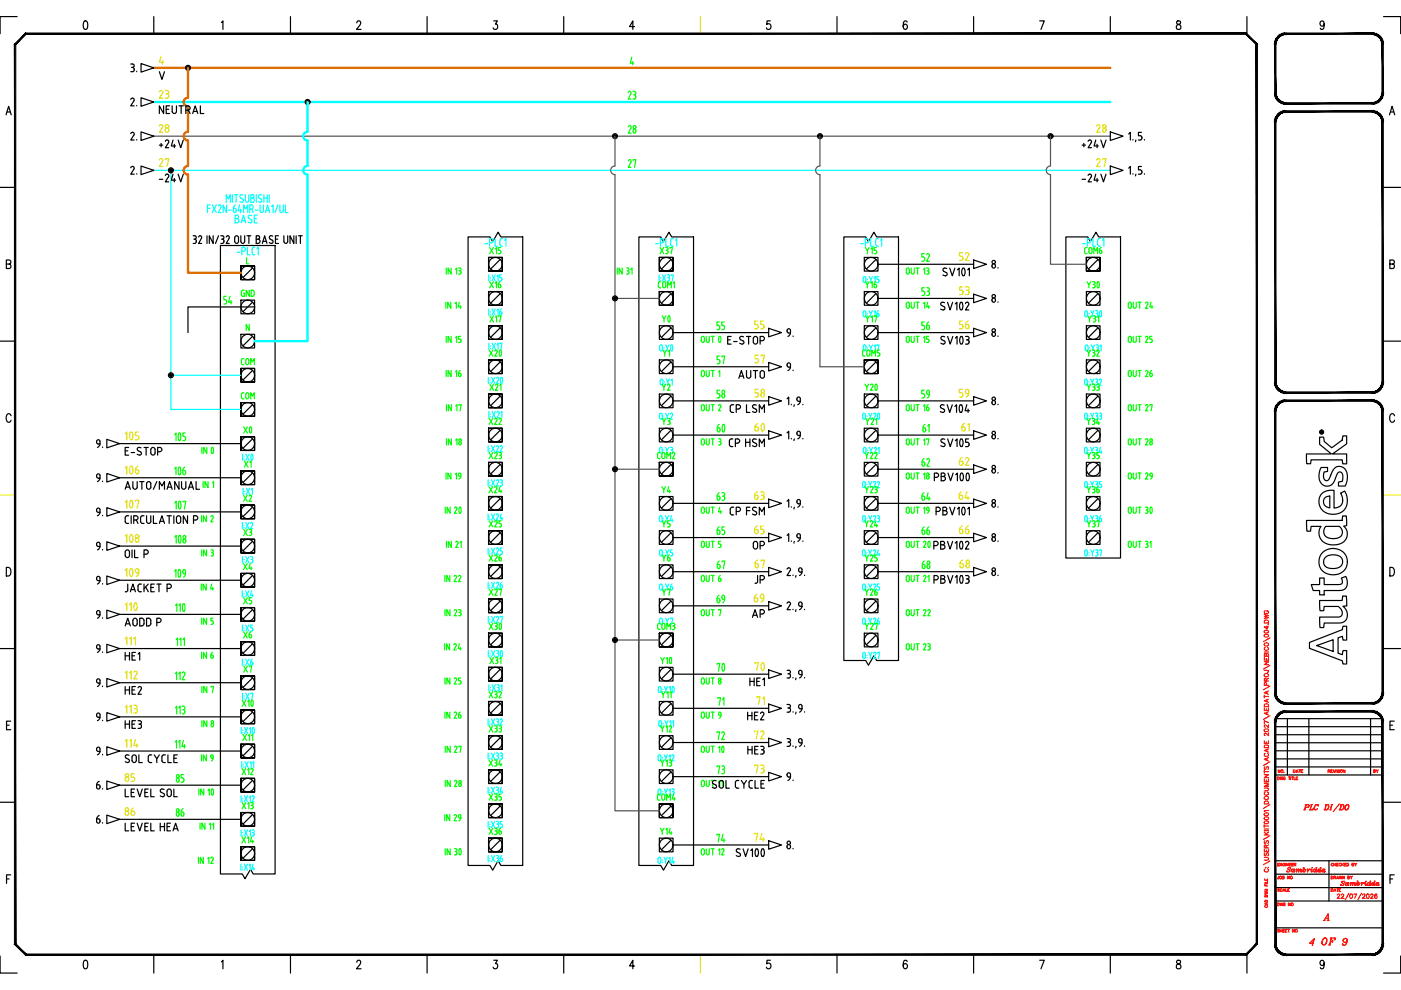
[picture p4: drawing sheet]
<svg xmlns="http://www.w3.org/2000/svg" width="297mm" height="210mm" viewBox="0 0 297 210" stroke-linecap="round" stroke-linejoin="round" font-family="sans-serif">
<defs><g id="words">
<g font-size="6.6">
<text x="24" y="95.2">105</text>
<text x="157.7" y="93.5">60</text>
<text x="24" y="109.7">107</text>
<text x="24" y="124.2">109</text>
</g>
<text font-size="6.6" fill="#0f0" x="149.9" y="144.3">70</text>
<g font-size="6.2" fill="#0f0">
<text x="149.9" y="93.5">60</text>
<text x="34.6" y="109.7">107</text>
</g>
<g font-size="6.2">
<text x="24" y="102.3">106</text>
<text x="24" y="116.8">108</text>
<text x="24.7" y="131.2">110</text>
<text x="157.7" y="143.9">70</text>
</g>
<g font-size="5.7" fill="#0f0">
<text x="229.3" y="62.8">Y30</text>
<text x="138.6" y="70.2">Y0</text>
<text x="102.7" y="77.3">X20</text>
<text x="182" y="84.7">Y20</text>
<text x="50.1" y="93.5">X0</text>
<text x="102.7" y="135.1">X30</text>
</g>
<g font-size="4.9" fill="#0f0">
<text x="131.9" y="22.2">23</text>
<text x="131.9" y="29.6">28</text>
<text x="131.9" y="36.7">27</text>
<text x="150.6" y="71.3">55</text>
<text x="194.4" y="71.3">56</text>
<text x="150.6" y="78.3">57</text>
<text x="150.6" y="85.7">58</text>
<text x="194.4" y="114.7">66</text>
<text x="150.6" y="129.1">69</text>
<text x="150.6" y="158">72</text>
<text x="36" y="174.3">86</text>
<text x="150.6" y="179.9">74</text>
</g>
<g font-size="4.9">
<text x="32.5" y="29.3">28</text>
<text x="231.4" y="29.3">28</text>
<text x="32.5" y="36.7">27</text>
<text x="32.5" y="39.9">-24V</text>
<text x="228.2" y="39.9">-24V</text>
<text x="231.4" y="36.7">27</text>
<text x="202.1" y="56.4">52</text>
<text x="202.1" y="63.9">53</text>
<text x="158.7" y="70.9">55</text>
<text x="202.1" y="70.9">56</text>
<text x="164.7" y="72.7">9.</text>
<text x="155.6" y="81.5">AUTO</text>
<text x="158.7" y="78.3">57</text>
<text x="202.1" y="85.4">59</text>
<text x="206.4" y="92.8" transform="rotate(-90 206.4 92.8)">61</text>
<text x="18.3" y="96.3">9.</text>
<text x="202.1" y="99.8">62</text>
<text x="18.3" y="103.4">9.</text>
<text x="158.7" y="107.2">63</text>
<text x="202.1" y="107.2">64</text>
<text x="18.3" y="110.8">9.</text>
<text x="18.3" y="117.8">9.</text>
<text x="158.4" y="117.8">OP</text>
<text x="158.7" y="114.3">65</text>
<text x="202.1" y="114.3">66</text>
<text x="18.3" y="125.2">9.</text>
<text x="158.7" y="121.7">67</text>
<text x="158.7" y="124.9">JP</text>
<text x="202.1" y="121.7">68</text>
<text x="18.3" y="132.3">9.</text>
<text x="158.4" y="132.3">AP</text>
<text x="18.3" y="139.7">9.</text>
<text x="18.3" y="146.8">9.</text>
<text x="157.7" y="146.8">HE1</text>
<text x="18.3" y="154.2">9.</text>
<text x="157.3" y="153.8">HE2</text>
<text x="159.1" y="150.6">71</text>
<text x="157.3" y="161.2">HE3</text>
<text x="25.4" y="166.9">85</text>
<text x="158.7" y="165.1">73</text>
<text x="164.7" y="166.9">9.</text>
<text x="25.4" y="174.3">86</text>
<text x="158.7" y="179.6">74</text>
</g>
<text font-size="4.9" fill="#dd0" x="25.4" y="148.5">HE2</text>
<g font-size="4.4">
<text x="30" y="16.6" transform="rotate(-90 30 16.6)">3.</text>
<text x="30" y="23.6" transform="rotate(-90 30 23.6)">2.</text>
<text x="32.5" y="21.9">23</text>
<text x="30" y="31" transform="rotate(-90 30 31)">2.</text>
<text x="32.5" y="32.5">+24V</text>
<text x="228.2" y="32.5">+24V</text>
<text x="30" y="38.1" transform="rotate(-90 30 38.1)">2.</text>
<text x="164.7" y="79.7">9.</text>
<text x="158.7" y="85.4">58</text>
<text x="158.7" y="128.8">69</text>
<text x="25.4" y="155.6">HE3</text>
<text x="18.3" y="161.2">9.</text>
<text x="158.7" y="157.7">72</text>
<text x="22.9" y="168.6" transform="rotate(-90 22.9 168.6)">6.</text>
<text x="22.9" y="175.7" transform="rotate(-90 22.9 175.7)">6.</text>
</g>
<g font-size="4.4" fill="#0ff">
<text x="138.6" y="55">X37</text>
<text x="228.6" y="55">COM6</text>
</g>
<g font-size="4.4" fill="#0f0">
<text x="197.9" y="56.8" transform="rotate(-90 197.9 56.8)">52</text>
<text x="46.2" y="65.6">54</text>
<text x="197.9" y="63.9" transform="rotate(-90 197.9 63.9)">53</text>
<text x="139.3" y="76.9">Y1</text>
<text x="139" y="84">Y2</text>
<text x="197.9" y="85.7" transform="rotate(-90 197.9 85.7)">59</text>
<text x="102.3" y="91.4">X22</text>
<text x="139" y="91.4">Y3</text>
<text x="197.9" y="92.8" transform="rotate(-90 197.9 92.8)">61</text>
<text x="102.3" y="98.4">X23</text>
<text x="182" y="98.4">Y22</text>
<text x="197.9" y="100.2" transform="rotate(-90 197.9 100.2)">62</text>
<text x="50.4" y="107.6">X2</text>
<text x="102.3" y="105.8">X24</text>
<text x="139" y="105.8">Y4</text>
<text x="154.5" y="107.2" transform="rotate(-90 154.5 107.2)">63</text>
<text x="182" y="105.8">Y23</text>
<text x="197.9" y="107.2" transform="rotate(-90 197.9 107.2)">64</text>
<text x="229.3" y="105.8">Y36</text>
<text x="102.3" y="112.9">X25</text>
<text x="139" y="112.9">Y5</text>
<text x="182" y="112.9">Y24</text>
<text x="154.5" y="114.7" transform="rotate(-90 154.5 114.7)">65</text>
<text x="50.4" y="122.1">X4</text>
<text x="102.3" y="120.3">X26</text>
<text x="139" y="120.3">Y6</text>
<text x="151" y="121.7">67</text>
<text x="182" y="120.3">Y25</text>
<text x="194.4" y="121.7">68</text>
<text x="182" y="127.4">Y26</text>
<text x="50.4" y="136.5">X6</text>
<text x="182" y="134.8">Y27</text>
<text x="102.3" y="149.2">X32</text>
<text x="151" y="150.6">71</text>
<text x="39.9" y="167.2" transform="rotate(-90 39.9 167.2)">85</text>
<text x="102.3" y="163.7">X34</text>
<text x="150.6" y="165.1">73</text>
<text x="102.3" y="178.2">X36</text>
</g>
<text font-size="4.4" fill="#dd0" x="25.4" y="141.1">HE1</text>
<text font-size="4.4" fill="#f00" x="279" y="201.4">OF</text>
<g font-size="4">
<text x="212.4" y="58.2" transform="rotate(-90 212.4 58.2)">8.</text>
<text x="212.4" y="65.3" transform="rotate(-90 212.4 65.3)">8.</text>
<text x="212.4" y="72.7" transform="rotate(-90 212.4 72.7)">8.</text>
<text x="212.4" y="87.1" transform="rotate(-90 212.4 87.1)">8.</text>
<text x="212.4" y="94.2" transform="rotate(-90 212.4 94.2)">8.</text>
<text x="212.4" y="101.6" transform="rotate(-90 212.4 101.6)">8.</text>
<text x="212.4" y="108.7" transform="rotate(-90 212.4 108.7)">8.</text>
<text x="212.4" y="116.1" transform="rotate(-90 212.4 116.1)">8.</text>
<text x="212.4" y="123.1" transform="rotate(-90 212.4 123.1)">8.</text>
<text x="169" y="181.3" transform="rotate(-90 169 181.3)">8.</text>
</g>
<g font-size="4" fill="#0f0">
<text x="102.7" y="62.1">X16</text>
<text x="182.4" y="62.1">Y16</text>
<text x="50.4" y="100.2">X1</text>
<text x="50.4" y="114.7">X3</text>
<text x="50.4" y="129.1">X5</text>
<text x="102.7" y="127.4">X27</text>
<text x="139" y="127.4">Y7</text>
<text x="50.4" y="143.6">X7</text>
<text x="102.7" y="141.8">X31</text>
<text x="102.3" y="156.3">X33</text>
<text x="138.6" y="156.3">Y12</text>
<text x="102.3" y="170.7">X35</text>
</g>
<text font-size="3.5" fill="#f00" x="290" y="165.1">BY</text>
</g></defs>
<!-- layer: Title blocks -->
<g fill="none" stroke="#000" stroke-width=".25">
<path d="M3.6 3.5h-3.6v3.6M17.9 4.5l.3-.1a1.18 1.18 0 0 1 0 1.8h-.1a1.33 1.33 0 0 1-.2-1.7zM32.6 3.5v3.6M46.9 4.8l.4-.4v1.8M61.6 3.5v3.6M75.6 4.9l.3-.5 .4 .1 .2 .3-.2 .6-.7 .8h.9M90.6 3.5v3.6M104.7 4.4h.8l-.5 .7a.54 .54 0 0 1 .5 .8 .54 .54 0 0 1-.9 0M119.5 3.5v3.6M134.5 5.6h-1l.7-1.2v1.8M163.3 4.4h-.7v.8a.56 .56 0 0 1 .7 .1 .56 .56 0 0 1 0 .7 .56 .56 0 0 1-.7 .1l-.1-.2M177.5 3.5v3.6"/>
<path d="M192.3 4.7a.39 .39 0 0 0-.6-.2l-.1 .3a1.18 1.18 0 0 0 .3 1.4 .53 .53 0 0 0 .5-.6 .53 .53 0 0 0-.7-.4l-.2 .4M206.4 3.5v3.6M220.4 4.4h1l-.7 1.8M235.4 3.5v3.6M249.5 4.5v.5a.66 .66 0 0 1 .8 .4 .66 .66 0 0 1-.3 .8 .58 .58 0 0 1-.6-.6 .58 .58 0 0 1 .7-.5l.1-.1a.38 .38 0 0 0-.2-.6zM264.4 3.5v3.6M280.8 5l-.1 .3a.4 .4 0 0 1-.4 .3 .4 .4 0 0 1-.4-.3v-.6a.4 .4 0 0 1 .4-.3 .4 .4 0 0 1 .4 .3l.1 .3a.87 .87 0 0 1-.6 1.2l-.3-.2M293.3 3.5h3.7v3.6M0 39.7h3.2M1.3 24.3l.5-1.8 .6 1.8M1.5 23.7h.7M293.3 39.7h3.7"/>
<path d="M294.6 24.3l.5-1.8 .6 1.8M294.8 23.7h.7M1.3 56l.9-.1v-.6l-.2-.2h-.7v1.8h.7l.2-.1 .1-.5-.3-.3M294.7 56l.8-.1 .1-.6-.3-.2h-.6v1.8h.6l.3-.1v-.5l-.3-.3M0 72.3h3.2M293.3 72.3h3.7M2.3 88.2a.54 .54 0 0 0-.6-.5 .54 .54 0 0 0-.4 .7v.4a.54 .54 0 0 0 .4 .7 .54 .54 0 0 0 .6-.4M295.7 88.2a.53 .53 0 0 0-.7-.5 .53 .53 0 0 0-.4 .7v.4a.53 .53 0 0 0 .4 .7 .53 .53 0 0 0 .7-.4M0 137.5h3.2M1.3 120.3a.97 .97 0 0 1 1 .6 .97 .97 0 0 1-.3 1.1l-.7 .1zM293.3 137.5h3.7M294.7 120.3a.97 .97 0 0 1 1 .6 .97 .97 0 0 1-.3 1.1l-.7 .1z"/>
<path d="M1.4 153.8h.5M2.3 152.9h-.9v1.8h.9M294.7 153.8h.6M295.6 152.9h-.9v1.8h.9M0 170.1h3.2M293.3 170.1h3.7M1.4 186.4h.5M2.3 185.5h-.9v1.8M294.7 186.4h.6M295.6 185.5h-.9v1.8M0 202.7v3.6h3.6M17.9 203.7l.3-.1a1.19 1.19 0 0 1 0 1.8h-.1a1.33 1.33 0 0 1-.2-1.7z"/>
<path d="M32.6 202.4v3.9M46.9 203.9l.4-.3v1.8M61.6 202.4v3.9M75.6 204l.3-.4 .4 .1 .2 .2-.2 .6-.7 .9h.9M90.6 202.4v3.9M104.7 203.6h.8l-.5 .7a.53 .53 0 0 1 .5 .8 .53 .53 0 0 1-.9 0M119.5 202.4v3.9M134.5 204.8h-1l.7-1.2v1.8M163.3 203.6h-.7v.8a.55 .55 0 0 1 .7 0 .55 .55 0 0 1 0 .8 .55 .55 0 0 1-.7 0l-.1-.1M177.5 202.4v3.9M192.3 203.9a.39 .39 0 0 0-.6-.2l-.1 .2a1.18 1.18 0 0 0 .3 1.5 .53 .53 0 0 0 .5-.6 .53 .53 0 0 0-.7-.4l-.2 .4M206.4 202.4v3.9"/>
<path d="M220.4 203.6h1l-.7 1.8M235.4 202.4v3.9M249.5 203.7v.5a.72 .72 0 0 1 .7 .3 .72 .72 0 0 1 0 .8 .57 .57 0 0 1-.8-.4 .57 .57 0 0 1 .7-.6l.1-.1a.38 .38 0 0 0-.2-.6zM264.4 202.2v4.1M280.8 204.2l-.1 .3a.4 .4 0 0 1-.4 .2 .4 .4 0 0 1-.4-.2v-.6a.4 .4 0 0 1 .4-.3 .4 .4 0 0 1 .4 .3l.1 .3a.87 .87 0 0 1-.6 1.2l-.3-.2M297 202.7v3.6h-3.7"/>
</g>
<path d="M148.5 3.5v3.6M0 104.9h3.2M293.3 104.9h3.7M148.5 202.4v3.9" fill="none" stroke="#ff0" stroke-width=".25"/>
<!-- layer: TITLE -->
<g fill="none" stroke="#000" stroke-width=".25">
<path d="M266.5 9.4v12.7M270.4 159.2h22.7M270.4 157.5h22.7M270.4 155.8h22.7M270.4 154.1h22.7M270.4 152.4h22.7M273 152.4v11.9M277.5 152.4v11.9M290.6 152.4v11.9M270.4 162.6h22.7M270.4 160.9h22.7M270.4 164.3h22.7"/>
<path d="M266.5 182.6v17.5M270.4 196.7h22.7M270.4 191h22.7M270.4 188.2h22.7M270.4 185.3h22.7M270.4 182.5h22.7M281.8 182.5v8.5"/>
</g>
<g fill="#000" stroke="#000" stroke-width=".21">
<path d="M270.3 19.7h.2l-.2 .3zM270.5 19.7l-.2 .3 .3-.1zM270.3 20l.3-.1-.3 .4zM270.6 19.9l-.3 .4 .3-.1zM270.3 20.3l.3-.1-.2 .4zM270.6 20.2l-.2 .4 .3-.1zM270.4 20.6l.3-.1-.1 .4zM270.7 20.5l-.1 .4 .2-.2zM270.6 20.9l.2-.2v.4zM270.8 20.7v.4l.2-.2zM270.8 21.1l.2-.2v.5zM271 20.9v.5l.2-.2zM271.2 21.2v.4l-.2-.2zM271.2 21.2v.4l.2-.2zM271.4 21.4l.1 .3-.3-.1zM271.4 21.4l.1 .3 .1-.2zM271.6 21.5l.1 .4-.2-.2zM271.6 21.5l.1 .4 .2-.3zM271.9 21.6l.1 .4-.3-.1zM271.9 21.6l.1 .4 .1-.3zM272.1 21.7l.3 .3h-.4zM272.1 21.7l.3 .3v-.2zM272.4 21.8l.3 .3-.3-.1zM272.4 21.8l.3 .3v-.3z"/>
<path d="M270.3 9.4l.2 10.3v-10.3zM270.3 9.4l.2 10.3h-.2z"/>
<path d="M272.4 7h.3v.3zM272.4 7v.3h.3zM272 7.1l.4-.1v.3zM272 7.1l.1 .3 .3-.1zM271.7 7.2l.3-.1 .1 .3zM271.7 7.2l.2 .2h.2zM271.5 7.3l.2-.1 .2 .2zM271.5 7.3l.1 .3 .3-.2zM271.2 7.5l.3-.2 .1 .3zM271.2 7.5l.2 .2 .2-.1zM271 7.7l.2-.2 .2 .2zM271 7.7l.2 .2 .2-.2zM271 7.7l.2 .2-.4 .1zM270.8 8l.2 .1 .2-.2zM270.8 8l.2 .1-.4 .1zM270.6 8.2l.2 .2 .2-.3zM270.6 8.2l.2 .2-.4 .1zM270.4 8.5l.3 .1 .1-.2zM270.4 8.5l.3 .1-.4 .2zM270.3 8.8l.3 .1 .1-.3zM270.3 8.8l.3 .1-.3 .2zM270.3 9.1h.3v-.2zM270.3 9.1h.3l-.3 .3zM270.3 9.4h.2l.1-.3z"/>
<path d="M272.7 7.3h18.2v-.3zM272.7 7h18.2l-18.2 .3z"/>
<path d="M293 9.4l.3 10.3v-10.3zM293 9.4l.3 10.3h-.3z"/>
<path d="M293.3 9.1v.3h-.3zM293 9.1v.3l.3-.3zM293.2 8.8l.1 .3h-.3zM292.9 8.9l.1 .2 .2-.3zM293.1 8.5l.1 .3-.3 .1zM292.8 8.6l.1 .3 .2-.4zM293 8.2l.1 .3-.3 .1zM292.7 8.4l.1 .2 .2-.4zM292.8 8l.2 .2-.3 .2zM292.6 8.1l.1 .3 .1-.4zM292.6 7.7l.2 .3-.2 .1zM292.6 7.7l-.2 .2 .2 .2zM292.3 7.5l.3 .2-.2 .2zM292.3 7.5l-.1 .2 .2 .2zM292.1 7.3l.2 .2-.1 .2zM292.1 7.3l-.2 .3 .3 .1zM291.8 7.2l.3 .1-.2 .3zM291.8 7.2l-.1 .2 .2 .2zM291.5 7.1l.3 .1-.1 .2zM291.5 7.1l-.1 .3h.3zM291.2 7l.3 .1-.1 .3zM291.2 7l-.1 .3 .3 .1zM290.9 7h.3l-.1 .3zM290.9 7v.3h.2z"/>
<path d="M270.3 25.9l.2 55.1v-55.1zM270.3 25.9l.2 55.1h-.2z"/>
<path d="M272.4 23.5h.3v.3zM272.4 23.5v.3h.3zM272 23.6l.4-.1v.3zM272 23.6l.1 .2h.3zM271.7 23.7l.3-.1 .1 .2zM271.7 23.7l.2 .2 .2-.1zM271.5 23.8l.2-.1 .2 .2zM271.5 23.8l.1 .3 .3-.2zM271.2 24l.3-.2 .1 .3zM271.2 24l.2 .2 .2-.1zM271 24.2l.2-.2 .2 .2zM271 24.2l.2 .2 .2-.2zM271 24.2l.2 .2h-.4zM270.8 24.4l.2 .2 .2-.2zM270.8 24.4l.2 .2-.4 .1zM270.6 24.7l.2 .1 .2-.2zM270.6 24.7l.2 .1-.4 .2zM270.4 25l.3 .1 .1-.3zM270.4 25l.3 .1-.4 .2zM270.3 25.3l.3 .1 .1-.3zM270.3 25.3l.3 .1-.3 .2zM270.3 25.6h.3v-.2zM270.3 25.6h.3l-.3 .3zM270.3 25.9h.2l.1-.3z"/>
<path d="M272.7 22.1h18.2v-.3zM272.7 21.8h18.2l-18.2 .3z"/>
<path d="M272.7 23.8h18.2v-.3zM272.7 23.5h18.2l-18.2 .3z"/>
<path d="M290.9 21.8l.3 .2-.3 .1zM290.9 21.8l.3 .2-.1-.2zM291.1 21.8l.4 .2h-.3zM291.1 21.8l.4 .2-.1-.3zM291.4 21.7l.4 .2-.3 .1zM291.4 21.7l.4 .2-.1-.3zM291.7 21.6l.4 .1-.3 .2zM291.7 21.6l.4 .1-.2-.2zM291.9 21.5l.4 .1-.2 .1zM291.9 21.5l.4 .1-.1-.2zM292.2 21.4h.4l-.3 .2zM292.2 21.4h.4l-.2-.2zM292.4 21.2l.4-.1-.2 .3zM292.6 20.9l-.2 .3 .4-.1zM292.6 20.9h.4l-.2 .2zM292.7 20.7l-.1 .2h.4zM292.7 20.7l.4-.1-.1 .3zM292.8 20.5l-.1 .2 .4-.1zM292.8 20.5l.4-.2-.1 .3zM292.9 20.2l-.1 .3 .4-.2zM292.9 20.2l.4-.2-.1 .3zM293 19.9l-.1 .3 .4-.2zM293 19.9l.3-.2v.3zM293 19.7v.2l.3-.2z"/>
<path d="M293 25.9l.3 55.1v-55.1zM293 25.9l.3 55.1h-.3z"/>
<path d="M293.3 25.6v.3h-.3zM293 25.6v.3l.3-.3zM293.2 25.3l.1 .3h-.3zM292.9 25.4l.1 .2 .2-.3zM293.1 25l.1 .3-.3 .1zM292.8 25.1l.1 .3 .2-.4zM293 24.7l.1 .3-.3 .1zM292.7 24.8l.1 .3 .2-.4zM292.8 24.4l.2 .3-.3 .1zM292.6 24.6l.1 .2 .1-.4zM292.6 24.2l.2 .2-.2 .2zM292.6 24.2l-.2 .2 .2 .2zM292.3 24l.3 .2-.2 .2zM292.3 24l-.1 .2 .2 .2zM292.1 23.8l.2 .2-.1 .2zM292.1 23.8l-.2 .3 .3 .1zM291.8 23.7l.3 .1-.2 .3zM291.8 23.7l-.1 .2 .2 .2zM291.5 23.6l.3 .1-.1 .2zM291.5 23.6l-.1 .2 .3 .1zM291.2 23.5l.3 .1-.1 .2zM291.2 23.5l-.1 .3h.3zM290.9 23.5h.3l-.1 .3zM290.9 23.5v.3h.2z"/>
<path d="M270.3 81h.2l-.2 .3zM270.5 81l-.2 .3 .3-.1zM270.3 81.3l.3-.1-.3 .4zM270.6 81.2l-.3 .4 .3-.1zM270.3 81.6l.3-.1-.2 .4zM270.6 81.5l-.2 .4 .3-.1zM270.4 81.9l.3-.1-.1 .4zM270.7 81.8l-.1 .4 .2-.2zM270.6 82.2l.2-.2v.4zM270.8 82v.4l.2-.1zM270.8 82.4l.2-.1v.4zM271 82.3v.4l.2-.2zM271 82.7l.2-.2v.4zM271.2 82.5v.4l.2-.3zM271.4 82.6l.1 .5-.3-.2zM271.4 82.6l.1 .5 .1-.3zM271.6 82.8l.1 .4-.2-.1zM271.6 82.8l.1 .4 .2-.3zM271.9 82.9l.1 .4-.3-.1zM271.9 82.9l.1 .4 .1-.3zM272.1 83l.3 .4-.4-.1zM272.1 83l.3 .4v-.3zM272.4 83.1l.3 .3h-.3zM272.4 83.1l.3 .3v-.3z"/>
<path d="M270.3 87.2l.2 59.7v-59.7zM270.3 87.2l.2 59.7h-.2z"/>
<path d="M272.7 83.1v.3l18.2-.3zM272.7 83.4l18.2-.3v.3z"/>
<path d="M272.7 84.8v.3l18.2-.3zM272.7 85.1l18.2-.3v.3z"/>
<path d="M272.4 84.8h.3v.3zM272.4 84.8v.3h.3zM272 84.9l.4-.1v.3zM272 84.9l.1 .3 .3-.1zM271.7 85l.3-.1 .1 .3zM271.7 85l.2 .2h.2zM271.5 85.1l.2-.1 .2 .2zM271.5 85.1l.1 .3 .3-.2zM271.2 85.3l.3-.2 .1 .3zM271.2 85.3l.2 .2 .2-.1zM271 85.5l.2-.2 .2 .2zM271 85.5l.2 .2 .2-.2zM271 85.5l.2 .2h-.4zM270.8 85.7l.2 .2 .2-.2zM270.8 85.7l.2 .2-.4 .1zM270.6 86l.2 .2 .2-.3zM270.6 86l.2 .2-.4 .1zM270.4 86.3l.3 .1 .1-.2zM270.4 86.3l.3 .1-.4 .2zM270.3 86.6l.3 .1 .1-.3zM270.3 86.6l.3 .1-.3 .2zM270.3 86.9h.3v-.2zM270.3 86.9h.3l-.3 .3zM270.3 87.2h.2l.1-.3z"/>
<path d="M290.9 83.1l.3 .3h-.3zM290.9 83.1l.3 .3-.1-.3zM291.1 83.1l.4 .2-.3 .1zM291.1 83.1l.4 .2-.1-.3zM291.4 83l.4 .2-.3 .1zM291.4 83l.4 .2-.1-.3zM291.7 82.9l.4 .2-.3 .1zM291.7 82.9l.4 .2-.2-.3zM291.9 82.8l.4 .1-.2 .2zM291.9 82.8l.4 .1-.1-.3zM292.2 82.6l.4 .1-.3 .2zM292.2 82.6l.4 .1-.2-.2zM292.4 82.5l.4-.1-.2 .3zM292.6 82.3l-.2 .2 .4-.1zM292.6 82.3l.4-.1-.2 .2zM292.7 82l-.1 .3 .4-.1zM292.7 82l.4-.1-.1 .3zM292.8 81.8l-.1 .2 .4-.1zM292.8 81.8l.4-.2-.1 .3zM292.9 81.5l-.1 .3 .4-.2zM292.9 81.5l.4-.2-.1 .3zM293 81.2l-.1 .3 .4-.2zM293 81.2l.3-.2v.3zM293 81v.2l.3-.2z"/>
<path d="M293.3 86.9v.3h-.3zM293 86.9v.3l.3-.3zM293.2 86.6l.1 .3h-.3zM292.9 86.7l.1 .2 .2-.3zM293.1 86.3l.1 .3-.3 .1zM292.8 86.4l.1 .3 .2-.4zM293 86l.1 .3-.3 .1zM292.7 86.2l.1 .2 .2-.4zM292.8 85.7l.2 .3-.3 .2zM292.6 85.9l.1 .3 .1-.5zM292.6 85.5l.2 .2-.2 .2zM292.6 85.5l-.2 .2 .2 .2zM292.3 85.3l.3 .2-.2 .2zM292.3 85.3l-.1 .2 .2 .2zM292.1 85.1l.2 .2-.1 .2zM292.1 85.1l-.2 .3 .3 .1zM291.8 85l.3 .1-.2 .3zM291.8 85l-.1 .2 .2 .2zM291.5 84.9l.3 .1-.1 .2zM291.5 84.9l-.1 .3h.3zM291.2 84.8l.3 .1-.1 .3zM291.2 84.8l-.1 .3 .3 .1zM290.9 84.8h.3l-.1 .3zM290.9 84.8v.3h.2z"/>
<path d="M293 87.2l.3 59.7v-59.7zM293 87.2l.3 59.7h-.3z"/>
<path d="M270.3 146.9h.2l-.2 .3zM270.5 146.9l-.2 .3 .3-.1zM270.3 147.2l.3-.1-.3 .4zM270.6 147.1l-.3 .4 .3-.1zM270.3 147.5l.3-.1-.2 .4zM270.6 147.4l-.2 .4 .3-.1zM270.4 147.8l.3-.1-.1 .4zM270.7 147.7l-.1 .4 .2-.2zM270.6 148.1l.2-.2v.4zM270.8 147.9v.4l.2-.1zM270.8 148.3l.2-.1v.4zM271 148.2v.4l.2-.2zM271 148.6l.2-.2v.4zM271.2 148.4v.4l.2-.2zM271.4 148.6l.1 .4-.3-.2zM271.4 148.6l.1 .4 .1-.3zM271.6 148.7l.1 .4-.2-.1zM271.6 148.7l.1 .4 .2-.3zM271.9 148.8l.1 .4-.3-.1zM271.9 148.8l.1 .4 .1-.3zM272.1 148.9l.3 .4-.4-.1zM272.1 148.9l.3 .4v-.3zM272.4 149l.3 .3h-.3zM272.4 149l.3 .3v-.3z"/>
<path d="M270.3 153.1l.2 47v-47zM270.3 153.1l.2 47h-.2z"/>
<path d="M272.7 149v.3l18.2-.3zM272.7 149.3l18.2-.3v.3z"/>
<path d="M272.7 150.7v.3l18.2-.3zM272.7 151l18.2-.3v.3z"/>
<path d="M272.4 150.7h.3v.3zM272.4 150.7v.3h.3zM272 150.8l.4-.1v.3zM272 150.8l.1 .3 .3-.1zM271.7 150.9l.3-.1 .1 .3zM271.7 150.9l.2 .3 .2-.1zM271.5 151l.2-.1 .2 .3zM271.5 151l.1 .3 .3-.1zM271.2 151.2l.3-.2 .1 .3zM271.2 151.2l.2 .2 .2-.1zM271 151.4l.2-.2 .2 .2zM271 151.4l.2 .2 .2-.2zM271 151.4l.2 .2-.4 .1zM270.8 151.7l.2 .1 .2-.2zM270.8 151.7l.2 .1-.4 .1zM270.6 151.9l.2 .2 .2-.3zM270.6 151.9l.2 .2-.4 .1zM270.4 152.2l.3 .1 .1-.2zM270.4 152.2l.3 .1-.4 .2zM270.3 152.5l.3 .1 .1-.3zM270.3 152.5l.3 .1-.3 .2zM270.3 152.8h.3v-.2zM270.3 152.8h.3l-.3 .3zM270.3 153.1h.2l.1-.3z"/>
<path d="M290.9 149l.3 .3h-.3zM290.9 149l.3 .3-.1-.3zM291.1 149l.4 .2-.3 .1zM291.1 149l.4 .2-.1-.3zM291.4 148.9l.4 .2-.3 .1zM291.4 148.9l.4 .2-.1-.3zM291.7 148.8l.4 .2-.3 .1zM291.7 148.8l.4 .2-.2-.3zM291.9 148.7l.4 .1-.2 .2zM291.9 148.7l.4 .1-.1-.2zM292.2 148.6h.4l-.3 .2zM292.2 148.6h.4l-.2-.2zM292.4 148.4l.4-.1-.2 .3zM292.6 148.2l-.2 .2 .4-.1zM292.6 148.2l.4-.1-.2 .2zM292.7 147.9l-.1 .3 .4-.1zM292.7 147.9l.4-.1-.1 .3zM292.8 147.7l-.1 .2 .4-.1zM292.8 147.7l.4-.2-.1 .3zM292.9 147.4l-.1 .3 .4-.2zM292.9 147.4l.4-.2-.1 .3zM293 147.1l-.1 .3 .4-.2zM293 147.1l.3-.2v.3zM293 146.9v.2l.3-.2z"/>
<path d="M293.3 152.8v.3h-.3zM293 152.8v.3l.3-.3zM293.2 152.5l.1 .3h-.3zM292.9 152.6l.1 .2 .2-.3zM293.1 152.2l.1 .3-.3 .1zM292.8 152.3l.1 .3 .2-.4zM293 151.9l.1 .3-.3 .1zM292.7 152.1l.1 .2 .2-.4zM292.8 151.7l.2 .2-.3 .2zM292.6 151.8l.1 .3 .1-.4zM292.6 151.4l.2 .3-.2 .1zM292.6 151.4l-.2 .2 .2 .2zM292.3 151.2l.3 .2-.2 .2zM292.3 151.2l-.1 .2 .2 .2zM292.1 151l.2 .2-.1 .2zM292.1 151l-.2 .3 .3 .1zM291.8 150.9l.3 .1-.2 .3zM291.8 150.9l-.1 .3 .2 .1zM291.5 150.8l.3 .1-.1 .3zM291.5 150.8l-.1 .3 .3 .1zM291.2 150.7l.3 .1-.1 .3zM291.2 150.7l-.1 .3 .3 .1zM290.9 150.7h.3l-.1 .3zM290.9 150.7v.3h.2z"/>
<path d="M293 153.1l.3 47v-47zM293 153.1l.3 47h-.3z"/>
<path d="M266.3 9.5v190.6l.3 .1zM266.3 9.5l.3-.1v190.8zM264.1 7.3l2.2 2.2 .3-.1zM264.3 7l2.3 2.4-2.5-2.1zM5.5 7.3h258.6l.2-.3zM5.4 7h258.9l-258.8 .3zM5.4 7l-2.1 2.5 2.2-2.2zM5.4 7l-2.1 2.5-.2-.1zM3.1 9.4l.2 190.7v-190.6zM3.1 9.4l.2 190.7-.2 .1zM3.1 200.2l2.4 2.1-2.2-2.2zM3.1 200.2l2.4 2.1-.1 .2zM5.5 202.3l-.1 .2 258.7-.2zM5.4 202.5l258.7-.2 .2 .2zM266.3 200.1l-2.2 2.2 .2 .2zM266.3 200.1l.3 .1-2.3 2.3z"/>
<path d="M270.3 200.1h.2l-.2 .4zM270.5 200.1l-.2 .4 .3-.1zM270.3 200.5l.3-.1-.3 .4zM270.6 200.4l-.3 .4 .3-.1zM270.3 200.8l.3-.1-.2 .4zM270.6 200.7l-.2 .4 .3-.2zM270.4 201.1l.3-.2-.1 .4zM270.7 200.9l-.1 .4 .2-.1zM270.6 201.3l.2-.1v.4zM270.8 201.2v.4l.2-.2zM270.8 201.6l.2-.2v.4zM271 201.4v.4l.2-.2zM271 201.8l.2-.2v.4zM271.2 201.6v.4l.2-.2zM271.4 201.8l.1 .4-.3-.2zM271.4 201.8l.1 .4 .1-.2zM271.6 202l.1 .4-.2-.2zM271.6 202l.1 .4 .2-.3zM271.9 202.1l.1 .4-.3-.1zM271.9 202.1l.1 .4 .1-.3zM272.1 202.2l.3 .3h-.4zM272.1 202.2l.3 .3v-.2zM272.4 202.3l.3 .2h-.3zM272.4 202.3l.3 .2v-.2z"/>
<path d="M272.7 202.3v.2l18.2-.2zM272.7 202.5l18.2-.2v.2z"/>
<path d="M290.9 202.3l.3 .2h-.3zM290.9 202.3l.3 .2-.1-.2zM291.1 202.3l.4 .2h-.3zM291.1 202.3l.4 .2-.1-.3zM291.4 202.2l.4 .2-.3 .1zM291.4 202.2l.4 .2-.1-.3zM291.7 202.1l.4 .1-.3 .2zM291.7 202.1l.4 .1-.2-.2zM291.9 202h.4l-.2 .2zM291.9 202h.4l-.1-.2zM292.2 201.8h.4l-.3 .2zM292.2 201.8h.4l-.2-.2zM292.4 201.6h.4l-.2 .2zM292.6 201.4l-.2 .2h.4zM292.6 201.4l.4-.1-.2 .3zM292.7 201.2l-.1 .2 .4-.1zM292.7 201.2l.4-.1-.1 .2zM292.8 200.9l-.1 .3 .4-.1zM292.8 200.9l.4-.1-.1 .3zM292.9 200.7l-.1 .2 .4-.1zM292.9 200.7l.4-.2-.1 .3zM293 200.4l-.1 .3 .4-.2zM293 200.4l.3-.3v.4zM293 200.1v.3l.3-.3z"/>
</g>
<g fill="none" stroke="#f00" stroke-width=".25">
<path d="M268 139.4v.6h.9v-.6M268 130.3l.9 .2-.9 .2 .9 .3-.9 .2M268 138.2h.9M268.1 134.6a.45 .45 0 0 1 .5-.2 .45 .45 0 0 1 .3 .6 .45 .45 0 0 1-.6 .1 .45 .45 0 0 1-.2-.5zM268.1 133.7a.45 .45 0 0 1 .5-.1 .45 .45 0 0 1 .3 .5 .45 .45 0 0 1-.6 .2 .45 .45 0 0 1-.2-.6zM268.1 131.6a.5 .5 0 0 1 .8 .2v.3h-.9zM268.3 137.2a.33 .33 0 0 0-.3 .4 .33 .33 0 0 0 .4 .3h.2a.33 .33 0 0 0 .3-.3 .33 .33 0 0 0-.2-.4M268.3 129.5a.33 .33 0 0 0-.3 .4 .33 .33 0 0 0 .4 .2h.2a.32 .32 0 0 0 .4-.3 .32 .32 0 0 0-.4-.3v.2M268.5 138.8l.1-.3 .3 .3v.3h-.9l.1-.5h.3l.1 .5M268.5 139.6v.4M268.6 132.7v.7l-.6-.5h.9M268.9 132.4v.1"/>
<path d="M269.3 135.3l-1.4 .7M268 157.1v.5h.9v-.5M268 150.1v.5h.9v-.5M268 142.1l.9 .1v.3h-.3M268 140.3h.9l-.9 .6h.9M268 147.4v.6M268 147.7h.9M268.1 154.7a.45 .45 0 0 1 .5-.2 .45 .45 0 0 1 .3 .5 .45 .45 0 0 1-.6 .2 .45 .45 0 0 1-.2-.5zM268.1 149.4a.5 .5 0 0 1 .8 .1v.3h-.9zM268.2 158h.6l.1 .5h-.9zM268.3 159.7a.33 .33 0 0 0-.3 .4 .33 .33 0 0 0 .4 .3h.2a.33 .33 0 0 0 .3-.3 .33 .33 0 0 0-.2-.4M268.5 144.4l-.1-.5-.3-.1-.1 .6h.9"/>
<path d="M268.5 150.3v.3M268.5 157.3v.3M268.5 145.3v-.5l-.4-.1-.1 .6h.9M268.6 146.6v.5M268.6 148.4v.4M268.6 151v.5M268.6 158.9v.5M268.9 158.8l-.9 .3 .9 .4M268.9 155.4v.6l-.7-.6-.2 .4 .3 .1M268.9 153.7v.6l-.7-.6-.2 .4 .3 .1M268.9 153.2l-.9-.4v.6M268.9 150.9l-.9 .3 .9 .4"/>
<path d="M268.9 148.2l-.9 .4 .9 .3M268.9 146.5l-.9 .4 .9 .3M268.9 143.8l-.4 .3M269.3 151.8l-1.4 .7M269.3 145.5l-1.4 .8M269.3 141.1l-1.4 .8M268 167.1h.7l.2 .2-.1 .3-.8 .1M268 165.1v.6h.9v-.6M268 164.3h.9l-.9 .6h.9M268 163.6h.9M268 177h.9M268 176.4l.6 .6"/>
<path d="M268 176.1h.9M268 175.8h.9M268 175.1h.9M268 163.3v.6M268 174.8v.6M268.1 174.2a.45 .45 0 0 1 .5-.2 .45 .45 0 0 1 .3 .5 .45 .45 0 0 1-.6 .2 .45 .45 0 0 1-.2-.5zM268.1 173.3a.45 .45 0 0 1 .5-.1 .45 .45 0 0 1 .3 .5 .45 .45 0 0 1-.6 .1 .45 .45 0 0 1-.2-.5zM268.1 172.5a.45 .45 0 0 1 .5-.2 .45 .45 0 0 1 .3 .5 .45 .45 0 0 1-.6 .2 .45 .45 0 0 1-.2-.5zM268.1 170a.5 .5 0 0 1 .8 .1v.3h-.9zM268.2 178.2l-.2 .3 .2 .3h.2l.2-.5 .2-.1 .1 .3-.1 .3M268.2 162.5l-.2 .3 .2 .4 .5-.7 .2 .3-.1 .4M268.3 167.9a.33 .33 0 0 0-.3 .4 .33 .33 0 0 0 .4 .3h.2a.33 .33 0 0 0 .3-.3 .33 .33 0 0 0-.2-.4"/>
<path d="M268.5 179.8l-.1-.6h-.3l-.1 .6h.9M268.5 165.3v.4M268.6 160.8v.4M268.9 171.9h-.9l.2 .2M268.9 166h-.9l.9 .4-.9 .3h.9M268.9 160.6l-.9 .4 .9 .3M268.9 179.1l-.4 .3M268.9 176.4l-.5 .4M269.3 177.2l-1.4 .8M269.3 170.6l-1.4 .8M269.3 161.5l-1.4 .8M270.9 164.7h.2a.31 .31 0 0 1 .2 .3 .31 .31 0 0 1-.2 .3h-.2z"/>
<path d="M271.4 163.2v.6l-.4-.6v.6M271.4 164.7l.2 .6 .1-.6 .1 .6 .2-.6M272.2 163.7v.1M272.5 164.9a.23 .23 0 0 0-.3-.1 .23 .23 0 0 0-.1 .3 .2 .2 0 0 0 .2 .2 .2 .2 0 0 0 .2-.2h-.1M273.2 164.7h.3M273.4 164.7v.6M273.7 164.7v.6M273.9 164.7h.4M274.1 164.7v.6M274.2 163.2l.4 .1-.1 .5h-.3zM274.4 164.7v.6h.3M274.8 163.8l.2-.6 .2 .6"/>
<path d="M274.8 165h.2M274.9 163.6h.2M275.2 164.7h-.4v.6h.4M275.4 163.2h.4M275.6 163.2v.6M275.9 163.5h.2M276.2 163.2h-.3v.6h.3M276.4 171.7h.4M276.7 170.6h.6l.2 .2-.1 .3-.6 .1M276.9 170.6l-.3 1.1M277.3 170.6l.2 .2v.2l-.3 .2M277.6 171.7h.8l.1-.3-.2 .3"/>
<path d="M277.9 170.6h.4M278.1 170.6l-.3 1.1M279.1 170.6a.71 .71 0 0 0-.2 1.1M279.4 170.7l.1-.1v.3a.36 .36 0 0 0-.4-.3 .36 .36 0 0 0-.4 .3v.2a.37 .37 0 0 0 .1 .6 .37 .37 0 0 0 .5-.3M281 170.6h.5a.59 .59 0 0 1 .2 .7 .59 .59 0 0 1-.5 .4h-.5M281.2 170.6l-.3 1.1M281.5 170.6a.63 .63 0 0 1-.3 1.1M281.6 163.5l.4-.2-.4-.1v.6M281.8 163.5l.2 .3M281.9 171.7h.4M282.2 163.5h.2M282.2 170.6h.4"/>
<path d="M282.4 170.6l-.3 1.1M282.5 163.2h-.3v.6h.3M282.7 163.2l.2 .6 .2-.6M283.2 163.2v.6M283.8 163.3l-.3-.1v.2l.3 .3h-.4M284 163.2v.6M284 170.4l-1.3 1.7M284.2 170.6h.5a.59 .59 0 0 1 .2 .7 .59 .59 0 0 1-.5 .4h-.5M284.4 170.6l-.3 1.1M284.7 170.6a.63 .63 0 0 1-.3 1.1M285.2 163.2v.6l-.4-.6v.6M285.6 170.6a.56 .56 0 0 0-.5 .5 .56 .56 0 0 0 .4 .6 .56 .56 0 0 0 .5-.5 .56 .56 0 0 0-.4-.6 .77 .77 0 0 0-.2 1.1"/>
<path d="M285.8 170.6a.77 .77 0 0 1-.3 1.1M268 181.8h.7l.2 .2-.1 .3-.8 .1M268 180v.6h.9v-.6M268.2 189.1l.5 .1-.5 .1 .5 .2-.5 .1M268.2 187.5v.4h.5M268.2 186.3v.4h.5v-.4M268.2 187.4h.5M268.2 180.8l-.2 .2 .2 .4 .5-.6 .2 .2-.1 .4M268.2 189.9l.5-.1v.4h-.5zM268.2 190.9h.5v.3h-.5zM268.3 184.2a.34 .34 0 0 0-.3 .4 .34 .34 0 0 0 .4 .3h.2a.34 .34 0 0 0 .3-.3 .34 .34 0 0 0-.2-.4M268.3 192a.21 .21 0 0 0-.1 .2 .21 .21 0 0 0 .2 .2h.1a.21 .21 0 0 0 .2-.2 .21 .21 0 0 0-.1-.2"/>
<path d="M268.3 188.5a.21 .21 0 0 0-.1 .3 .21 .21 0 0 0 .2 .1h.1a.21 .21 0 0 0 .2-.2 .21 .21 0 0 0-.2-.2v.2M268.3 183.9h.1M268.4 186.5v.2M268.4 187.6v.3M268.5 180.2v.4M268.5 191.5v.3M268.7 191.4l-.5 .2 .5 .2M268.7 186.8v.4h-.5M268.9 183.9h.1M269.3 182.6l-1.4 .7M270.9 191.5h.2a.3 .3 0 0 1 .2 .2 .3 .3 0 0 1-.2 .3h-.2zM270.9 183.3h.2"/>
<path d="M271.1 185.8v.5h-.1l-.1-.1M271.2 183h-.3v.6h.3M271.3 197.1h-.4l.4 .4-.2 .1-.2-.1M271.3 188.5h-.4l.4 .4h-.4M271.4 197.1v.5M271.4 197.3h.4M271.4 191.5l.2 .5 .1-.5 .1 .5 .2-.5M271.8 183v.6l-.4-.6v.6M271.8 197.1v.5M271.8 188.6a.21 .21 0 0 0-.2-.2 .21 .21 0 0 0-.2 .2v.2a.21 .21 0 0 0 .2 .2 .21 .21 0 0 0 .2-.1M271.9 186h.3v-.2h-.3v.5h.3l-.1-.3M272 189l.2-.6 .2 .6"/>
<path d="M272 197.3h.2M272.1 188.8h.2M272.4 197.1h-.4v.5h.4M272.4 183.2a.21 .21 0 0 0-.3-.2 .21 .21 0 0 0-.1 .2v.2a.2 .2 0 0 0 .2 .2 .2 .2 0 0 0 .2-.2h-.2M272.5 191.6a.21 .21 0 0 0-.2-.1 .21 .21 0 0 0-.2 .2v.1a.2 .2 0 0 0 .2 .2 .2 .2 0 0 0 .2-.2h-.1M272.5 197.3h.2M272.5 183v.6M272.6 188.4v.6h.3M272.9 197.1h-.4v.5h.4M273 184.2l.5 .4a.3 .3 0 0 1-.3 .3 .3 .3 0 0 1-.3-.3l-.1 .3 .1-.1M273 197.1h.4M273 188.7h.3"/>
<path d="M273.1 183v.6l-.3-.6v.6M273.2 197.1v.5M273.4 185.8v.5l-.4-.5v.5M273.4 183.3h.2M273.4 188.4h-.4v.6h.4M273.5 191.5v.5l-.3-.5v.5M273.6 184.1l.1-.1-.1 .2a.31 .31 0 0 0-.3-.2 .31 .31 0 0 0-.3 .2l.5 .4M273.7 183h-.3v.6h.3M273.9 183.3h.2M274.1 184.3l-.2 .3v.2M274.2 183h-.3v.6h.3M274.4 183.3h.3v-.2l-.3-.1v.6"/>
<path d="M274.4 197.1v.5l-.4-.5v.5M274.6 184.7l-.2 .2-.1-.1 .1-.5-.1 .6M274.6 183.3l.2 .3M274.9 184.3v.6l.1-.6-.3 .1M275 184.6l.2-.3h.2l-.1 .6M275.3 184.3v.6M275.4 184.6l.2-.3h.3v.6M275.8 184.3v.5l.1 .1 .2-.2M276.3 184h.2l-.2 .5a.25 .25 0 0 1 .3-.2 .25 .25 0 0 1 .1 .4l-.3 .2-.1-.4M276.4 184l-.2 .5 .1 .3M276.7 184.3v.3l-.2 .3M277.1 184.4l.3-.1-.2 .6"/>
<path d="M277.3 184.3l-.1 .6M277.7 184.3l-.4 .3M277.8 184.4l.2-.1h.1v.6M278 184.3v.5l.2 .1 .1-.2M278.2 184h.1M278.7 184.3l-.2 .3 .1 .2M279 184h.2l-.2 .9M279.1 184l-.2 .8 .2 .1 .1-.2M279.6 184.3l-.2 .3 .1 .2M279.9 184h.2l-.2 .9M280 184l-.2 .8 .2 .1 .1-.2M280.6 184.3l-.3 .3 .1 .2"/>
<path d="M280.6 195.2h.4M280.7 195.2l.9-1.5 .1 1.5M281 194.8h.6M281 184.7l-.1 .2-.2-.1 .1-.5v.6M281.4 195.2h.4M281.5 193.9l.1 1.3M282.2 188.4l.4 .2-.1 .4h-.3zM282.2 185.8l.4 .1-.1 .4h-.3zM282.6 183.2a.21 .21 0 0 0-.2-.2 .21 .21 0 0 0-.2 .2v.2a.21 .21 0 0 0 .2 .2 .21 .21 0 0 0 .2-.1M282.8 189l.2-.6 .2 .6M282.8 186h.3l.1-.2h-.4v.5M282.8 183.3h.4"/>
<path d="M282.8 183v.6M282.9 188.8h.3M283 186l.2 .3M283.2 183v.6M283.4 186.3l.2-.5 .2 .5M283.4 183.3h.2M283.4 188.4h.4M283.5 186.2h.2M283.5 189.8l.2-.2 .4 .1-.6 .8h.6M283.6 188.4v.6M283.8 183h-.4v.6h.4M283.9 188.7h.2"/>
<path d="M284 185.8l.1 .5 .1-.5 .2 .5 .1-.5M284.2 188.4h-.3v.6h.3M284.3 183.2a.21 .21 0 0 0-.2-.2 .21 .21 0 0 0-.2 .2v.2a.21 .21 0 0 0 .2 .2 .21 .21 0 0 0 .2-.1M284.4 189.8l.2-.2 .3 .1-.5 .8h.6M284.4 187.1l.5 .3a.31 .31 0 0 1-.3 .4 .31 .31 0 0 1-.3-.3v.2h.1M284.5 183v.6M284.6 183.3l.3 .3M284.9 183l-.4 .4M285 185.8v.5l-.4-.5v.5M285 186.9l.1-.1v.3a.28 .28 0 0 0-.4-.3 .28 .28 0 0 0-.2 .3l.4 .3M285.1 183.3h.2M285.4 183h-.3v.6h.3"/>
<path d="M285.5 199l.1 .5-.4 .8M285.5 187.1l-.2 .3v.3M285.6 183l.3 .1-.1 .5h-.2zM285.6 199.4a.45 .45 0 0 1-.6 .4 .45 .45 0 0 1-.3-.6 .45 .45 0 0 1 .7-.2 .8 .8 0 0 1 .1 .9 .8 .8 0 0 1-.8 .4v-.2v.1M285.7 186h.4v-.2h-.4v.5h.4l-.1-.3M285.8 187.1l-.1 .6h.2l.1-.1M285.9 187.1l-.1 .6M286 189.4l-.8 1.4M286.2 187.3l.3-.1-.2 .5M286.3 189.6a.41 .41 0 0 1 .5 .4 .41 .41 0 0 1-.5 .4l-.1-.3zM286.3 185.8l.2 .2 .2-.2M286.4 187.1l-.1 .6"/>
<path d="M286.5 186v.3M286.7 183.3h.3v-.2l-.3-.1v.6l.3-.1-.1-.2M286.8 187.1v.6l.1-.5h-.3l-.2 .2M286.9 187.4l.1-.2h.3v.5M287 189.6h.6l-.4 .9M287.2 187.1v.6h.2l.1-.1M287.2 183l.2 .3 .3-.3M287.4 183.3v.3M287.7 186.8h.2l-.2 .6a.25 .25 0 0 1 .4-.3 .25 .25 0 0 1 .1 .5l-.3 .1-.2-.3M287.9 186.8l-.2 .6 .1 .3M288.1 187.2l.1 .2-.3 .3M288.5 187.3l.3-.1-.1 .5"/>
<path d="M288.7 189.4l-.8 1.4M288.7 187.1l-.1 .6M288.9 189.8l.2-.2 .3 .1-.6 .8h.6M289.1 187.2l-.3 .2M289.3 187.3l.3-.1-.1 .5M289.5 187.1l-.1 .6h.2l.2-.1M289.6 186.8h.1M289.8 189.6a.41 .41 0 0 1 .5 .4 .41 .41 0 0 1-.5 .4l-.1-.3zM290.2 187.1l-.2 .3v.3M290.4 186.8h.2l-.2 .9M290.6 186.8l-.2 .9h.1l.2-.1M290.6 189.8l.2-.2 .3 .1-.5 .8h.6"/>
<path d="M291.1 187.1l-.2 .3v.3M291.3 186.8h.2l-.2 .9M291.5 186.8l-.2 .9h.1l.2-.1M291.9 189.7v-.1a.41 .41 0 0 0-.5 .4 .41 .41 0 0 0 .5 .4 .28 .28 0 0 0-.1-.5 .28 .28 0 0 0-.4 .3M292 187.1l-.2 .3v.3M292.3 187.1l-.1 .6h.1l.2-.1M292.3 187.1l-.1 .6"/>
<circle cx="268.4" cy="136.6" r=".41"/>
<circle cx="268.4" cy="143.1" r=".41"/>
<circle cx="268.4" cy="169.2" r=".41"/>
<circle cx="271.8" cy="163.5" r=".26"/>
<circle cx="284.4" cy="163.5" r=".26"/>
<circle cx="271.5" cy="186" r=".26"/>
<circle cx="273.8" cy="186" r=".26"/>
<circle cx="274" cy="191.7" r=".26"/>
<circle cx="274" cy="184.6" r=".27"/>
<circle cx="274.8" cy="197.3" r=".26"/>
<circle cx="278.7" cy="184.6" r=".27"/>
<circle cx="279.6" cy="184.6" r=".27"/>
<circle cx="280.5" cy="184.6" r=".27"/>
<circle cx="285.5" cy="187.4" r=".28"/>
<circle cx="290.1" cy="187.4" r=".28"/>
<circle cx="291" cy="187.4" r=".27"/>
<circle cx="291.9" cy="187.4" r=".28"/>
</g>
<!-- layer: SYMS -->
<g fill="none" stroke="#000" stroke-width=".25">
<path d="M29.9 13.5l2.7 .9-2.7 .9zM29.9 20.7l2.7 .9-2.7 .9zM29.9 28l2.7 .9-2.7 .9zM29.9 35.2l2.7 .9-2.7 .9zM235.4 28l2.7 .9-2.7 .9zM235.4 35.2l2.7 .9-2.7 .9zM46.7 52.1h11.6v133.2h-4.6l-.6-1-1.2 2-.5-1h-4.7zM51.1 56.4v2.9h2.9v-2.9h-2.9h2.9v2.9h-2.9zM53.6 56.8l-2.1 2.1M99.2 50.2h4.7l.6 1 1.1-2 .6 1h4.6v133.3h-4.6l-.6-1-1.1 2-.6-1h-4.7zM103.6 54.6v2.9h2.9v-2.9h-2.9h2.9v2.9h-2.9zM106.1 55l-2.1 2.1"/>
<path d="M135.5 50.2h4.6l.6 1 1.1-2 .6 1h4.6v133.3h-4.6l-.6-1-1.1 2-.6-1h-4.6zM139.8 54.6v2.9h2.9v-2.9h-2.9h2.9v2.9h-2.9zM142.3 55l-2.1 2.1M178.9 50.2h4.6l.6 1 1.2-2 .6 1h4.6v89.8h-4.6l-.6-1-1.2 2-.6-1h-4.6zM183.3 54.6h2.9v2.9h-2.9zM185.7 55l-2 2.1M206.4 55.1l2.7 .9-2.7 .9zM226 50.2h4.6l.6 1 1.2-2 .5 1h4.7v68.1h-11.6zM230.3 54.6v2.9h2.9v-2.9h-2.9h2.9v2.9h-2.9zM232.8 55l-2 2.1M51.1 63.6h2.9v2.9h-2.9zM51.1 70.9h2.9v2.9h-2.9z"/>
<path d="M51.1 78.1v2.9h2.9v-2.9h-2.9h2.9v2.9h-2.9zM53.6 64.1l-2.1 2M53.6 71.3l-2.1 2M53.6 78.5l-2.1 2.1M103.6 61.8v2.9h2.9v-2.9h-2.9h2.9v2.9h-2.9zM103.6 69.1v2.9h2.9v-2.9h-2.9h2.9v2.9h-2.9zM106.1 69.5l-2.1 2M106.1 62.2l-2.1 2.1M139.8 61.8v2.9h2.9v-2.9h-2.9h2.9v2.9h-2.9zM139.8 76.3h2.9v2.9h-2.9zM142.3 62.2l-2.1 2.1M142.3 76.7l-2.1 2.1"/>
<path d="M163 69.6l2.7 .9-2.7 .9zM163 76.8l2.7 1-2.7 .9zM183.3 61.8h2.9v2.9h-2.9zM183.3 69.1h2.9v2.9h-2.9zM183.3 76.3v2.9h2.9v-2.9h-2.9h2.9v2.9h-2.9zM185.7 69.5l-2 2M185.7 62.2l-2 2.1M185.7 76.7l-2 2.1M206.4 62.4l2.7 .9-2.7 .9zM206.4 69.6l2.7 .9-2.7 .9zM230.3 69.1h2.9v2.9h-2.9zM230.3 76.3h2.9v2.9h-2.9z"/>
<path d="M232.8 69.5l-2 2M232.8 76.7l-2 2.1M51.1 85.4v2.9h2.9v-2.9h-2.9h2.9v2.9h-2.9zM51.1 92.6v2.9h2.9v-2.9h-2.9h2.9v2.9h-2.9zM51.1 99.8v2.9h2.9v-2.9h-2.9h2.9v2.9h-2.9zM53.6 85.8l-2.1 2M103.6 83.5v2.9h2.9v-2.9h-2.9h2.9v2.9h-2.9zM103.6 90.8v2.9h2.9v-2.9h-2.9h2.9v2.9h-2.9zM103.6 98v2.9h2.9v-2.9h-2.9h2.9v2.9h-2.9zM106.1 91.2l-2.1 2.1M106.1 84l-2.1 2M106.1 98.5l-2.1 2"/>
<path d="M139.8 83.5h2.9v2.9h-2.9zM139.8 90.8h2.9v2.9h-2.9zM139.8 98v2.9h2.9v-2.9h-2.9h2.9v2.9h-2.9zM142.3 91.2l-2.1 2.1M142.3 84l-2.1 2M142.3 98.5l-2.1 2M163 84.1l2.7 .9-2.7 .9zM183.3 90.8h2.9v2.9h-2.9zM183.3 98h2.9v2.9h-2.9zM185.7 91.2l-2 2.1M185.7 98.5l-2 2M206.4 84.1l2.7 .9-2.7 .9z"/>
<path d="M206.4 91.3l2.7 .9-2.7 .9zM206.4 98.6l2.7 .9-2.7 .9zM230.3 83.5h2.9v2.9h-2.9zM230.3 90.8h2.9v2.9h-2.9zM230.3 98h2.9v2.9h-2.9zM232.8 84l-2 2M232.8 91.2l-2 2.1M232.8 98.5l-2 2M279.8 92.7h.8l.2 .9 1.6 1.3 2.2-1.6 .1-.9h.8v1.7l-3 2.1h3v2.1h-.8l-.1-.8h-6.6l-.1 .8h-.8l-.1-2.1h5.3l-2.5-2zM280.1 99.1h1.4v.8l-.7 .1a1.17 1.17 0 0 0 .5 1.9l.5-.3 .3-.8a2.05 2.05 0 0 1 1.9-1.9 2.09 2.09 0 0 1 1.6 2.8l-.4 1.4h-1.4v-.9l.8-.1 .1-.7a.9 .9 0 0 0-.9-1.3l-.7 1.4a1.76 1.76 0 0 1-2 1.6 1.76 1.76 0 0 1-1.5-2.2l.2-1.1zM51.1 107.1v2.9h2.9v-2.9h-2.9h2.9v2.9h-2.9zM51.1 114.3v2.9h2.9v-2.9h-2.9h2.9v2.9h-2.9z"/>
<path d="M53.6 100.3l-2.1 2M53.6 107.5l-2.1 2.1M53.6 114.8l-2.1 2M103.6 105.3v2.9h2.9v-2.9h-2.9h2.9v2.9h-2.9zM103.6 112.5v2.9h2.9v-2.9h-2.9h2.9v2.9h-2.9zM103.6 119.8v2.9h2.9v-2.9h-2.9h2.9v2.9h-2.9zM106.1 105.7l-2.1 2.1M106.1 112.9l-2.1 2.1M139.8 105.3h2.9v2.9h-2.9zM139.8 112.5h2.9v2.9h-2.9zM139.8 119.8h2.9v2.9h-2.9zM142.3 112.9l-2.1 2.1"/>
<path d="M142.3 105.7l-2.1 2.1M163 105.8l2.7 .9-2.7 .9zM163 113.1l2.7 .9-2.7 .9zM183.3 105.3h2.9v2.9h-2.9zM183.3 112.5h2.9v2.9h-2.9zM183.3 119.8h2.9v2.9h-2.9zM185.7 105.7l-2 2.1M185.7 112.9l-2 2.1M206.4 105.8l2.7 .9-2.7 .9zM206.4 113.1l2.7 .9-2.7 .9zM230.3 105.3h2.9v2.9h-2.9zM230.3 112.5h2.9v2.9h-2.9z"/>
<path d="M232.8 105.7l-2 2.1M232.8 112.9l-2 2.1M277 110.3h7.5l.2-.9h.7l.1 2-.6 .1a2.27 2.27 0 0 1 .6 2.7 2.27 2.27 0 0 1-2.4 1.3 2.74 2.74 0 0 1-3.4-2.8l.4-1.1h-2.1l-.1 1h-.8zM280.1 104.8a2.75 2.75 0 0 1 2.7-.7v3.5a1.64 1.64 0 0 0 1.7-.7 1.64 1.64 0 0 0 0-1.8l-.3-.5 .8-.4a1.02 1.02 0 0 1 .6 1.1 3 3 0 0 1-2.4 3.7 3 3 0 0 1-3.6-2.7l.2-.8zM280.4 117.2a3 3 0 0 1 3.8-.5 3 3 0 0 1 1.2 3.7 3.2 3.2 0 0 1-5.6-.3l-.2-.8a2.87 2.87 0 0 1 .8-2.1zM280.9 105.5l.8-.3a.37 .37 0 0 1 .2 .6v1.8a1.24 1.24 0 0 1-1.2-.7 1.24 1.24 0 0 1 .2-1.4zM281 118.2a2.61 2.61 0 0 1 3.5 .2 1.5 1.5 0 0 1-.2 1.6 1.5 1.5 0 0 1-1.5 .5 1.71 1.71 0 0 1-2.2-1.3zM281 111.7l2.3-.1a1.23 1.23 0 0 1 1.3 .8 1.23 1.23 0 0 1-.5 1.4 2.57 2.57 0 0 1-3.4-.6v-.9zM22.6 136.6l2.8 .9-2.8 .9zM51.1 121.6v2.9h2.9v-2.9h-2.9h2.9v2.9h-2.9zM51.1 128.8v2.9h2.9v-2.9h-2.9h2.9v2.9h-2.9zM51.1 136.1v2.9h2.9v-2.9h-2.9h2.9v2.9h-2.9z"/>
<path d="M53.6 122l-2.1 2.1M53.6 129.2l-2.1 2.1M53.6 136.5l-2.1 2M103.6 127v2.9h2.9v-2.9h-2.9h2.9v2.9h-2.9zM103.6 134.3v2.9h2.9v-2.9h-2.9h2.9v2.9h-2.9zM106.1 127.4l-2.1 2.1M106.1 120.2l-2.1 2M139.8 127h2.9v2.9h-2.9zM139.8 134.3v2.9h2.9v-2.9h-2.9h2.9v2.9h-2.9zM142.3 120.2l-2.1 2M142.3 127.4l-2.1 2.1M142.3 134.7l-2.1 2"/>
<path d="M163 120.3l2.7 .9-2.7 .9zM163 127.6l2.7 .9-2.7 .9zM183.3 127h2.9v2.9h-2.9zM183.3 134.3h2.9v2.9h-2.9zM185.7 127.4l-2 2.1M185.7 134.7l-2 2M185.7 120.2l-2 2M206.4 120.3l2.7 .9-2.7 .9zM277.6 136.2l6.6-2.5a.53 .53 0 0 0 .5-.8v-.1h.8v2.9h-.8l-.1-.8-.9 .3v3.3l.9 .3 .1-.9h.8v2.9h-.8l-.1-.7-7-2.6zM278 123.9h1.8v-1.3h.9v1.3h2.8a.82 .82 0 0 0 1.1-.3 .82 .82 0 0 0-.2-1l.8-.3a1.74 1.74 0 0 1 .4 1.9 1.74 1.74 0 0 1-1.8 1h-3.1v.9h-.9v-.9h-1.4zM279.1 136.9l3.5-1.3v2.5zM279.8 127.3h4.8l.1-.9h.7a3.2 3.2 0 0 1 .1 2l-.8 .1a1.88 1.88 0 0 1 1 2.3 1.88 1.88 0 0 1-2.1 1.3h-2.8l-.2 .9-.7 .1-.1-2.3h3.5a.99 .99 0 0 0 1.2-.4 .99 .99 0 0 0-.2-1.2l-.6-.6h-2.9l-.2 .9h-.7z"/>
<path d="M22.6 143.9l2.8 .9-2.8 .9zM22.6 151.1l2.8 .9-2.8 .9zM22.6 158.3l2.8 .9-2.8 .9zM51.1 143.3v2.9h2.9v-2.9h-2.9h2.9v2.9h-2.9zM51.1 150.6v2.8h2.9v-2.8h-2.9h2.9v2.8h-2.9zM51.1 157.8v2.9h2.9v-2.9h-2.9h2.9v2.9h-2.9zM53.6 143.7l-2.1 2.1M53.6 151l-2.1 2M53.6 158.2l-2.1 2.1M103.6 141.5v2.9h2.9v-2.9h-2.9h2.9v2.9h-2.9zM103.6 148.7v2.9h2.9v-2.9h-2.9h2.9v2.9h-2.9zM103.6 156v2.9h2.9v-2.9h-2.9h2.9v2.9h-2.9z"/>
<path d="M106.1 141.9l-2.1 2.1M106.1 149.2l-2.1 2M106.1 156.4l-2.1 2M139.8 141.5h2.9v2.9h-2.9zM139.8 148.7h2.9v2.9h-2.9zM139.8 156h2.9v2.9h-2.9zM142.3 141.9l-2.1 2.1M142.3 149.2l-2.1 2M142.3 156.4l-2.1 2M163 149.3l2.7 .9-2.7 .9zM163 156.5l2.7 .9-2.7 .9zM22.6 165.6l2.8 .9-2.8 .9z"/>
<path d="M22.6 172.8l2.8 .9-2.8 .9zM51.1 165v2.9h2.9v-2.9h-2.9h2.9v2.9h-2.9zM51.1 172.3v2.9h2.9v-2.9h-2.9h2.9v2.9h-2.9zM51.1 179.5v2.9h2.9v-2.9h-2.9h2.9v2.9h-2.9zM53.6 165.5l-2.1 2M53.6 172.7l-2.1 2M53.6 179.9l-2.1 2.1M103.6 163.2v2.9h2.9v-2.9h-2.9h2.9v2.9h-2.9zM103.6 170.5v2.9h2.9v-2.9h-2.9h2.9v2.9h-2.9zM103.6 177.7v2.9h2.9v-2.9h-2.9h2.9v2.9h-2.9zM106.1 163.6l-2.1 2.1M106.1 170.9l-2.1 2"/>
<path d="M106.1 178.1l-2.1 2.1M139.8 163.2h2.9v2.9h-2.9zM139.8 170.5v2.9h2.9v-2.9h-2.9h2.9v2.9h-2.9zM139.8 177.7h2.9v2.9h-2.9zM142.3 163.6l-2.1 2.1M142.3 170.9l-2.1 2M142.3 178.1l-2.1 2.1M163 163.8l2.7 .9-2.7 .9zM163 178.2l2.7 1-2.7 .9z"/>
<circle cx="39.9" cy="14.4" r=".52"/>
<circle cx="39.9" cy="14.4" r=".32"/>
<circle cx="39.9" cy="14.4" r=".16"/>
<circle cx="65.2" cy="21.6" r=".52"/>
<circle cx="65.2" cy="21.6" r=".32"/>
<circle cx="65.2" cy="21.6" r=".16"/>
<circle cx="130.4" cy="28.9" r=".52"/>
<circle cx="130.4" cy="28.9" r=".32"/>
<circle cx="130.4" cy="28.9" r=".16"/>
<circle cx="173.8" cy="28.9" r=".52"/>
<circle cx="173.8" cy="28.9" r=".32"/>
<circle cx="173.8" cy="28.9" r=".16"/>
<circle cx="222.7" cy="28.9" r=".52"/>
<circle cx="222.7" cy="28.9" r=".32"/>
<circle cx="222.7" cy="28.9" r=".16"/>
<circle cx="52.5" cy="57.8" r="1.44"/>
<circle cx="105" cy="56" r="1.44"/>
<circle cx="141.3" cy="56" r="1.44"/>
<circle cx="184.7" cy="56" r="1.44"/>
<circle cx="231.8" cy="56" r="1.44"/>
<circle cx="36.2" cy="79.6" r=".52"/>
<circle cx="36.2" cy="79.6" r=".32"/>
<circle cx="36.2" cy="79.6" r=".16"/>
<circle cx="52.5" cy="72.3" r="1.44"/>
<circle cx="52.5" cy="79.6" r="1.44"/>
<circle cx="52.5" cy="65.1" r="1.44"/>
<circle cx="105" cy="63.3" r="1.44"/>
<circle cx="105" cy="70.5" r="1.44"/>
<circle cx="130.4" cy="63.3" r=".52"/>
<circle cx="130.4" cy="63.3" r=".32"/>
<circle cx="130.4" cy="63.3" r=".16"/>
<circle cx="141.3" cy="77.8" r="1.44"/>
<circle cx="141.3" cy="63.3" r="1.44"/>
<circle cx="184.7" cy="63.3" r="1.44"/>
<circle cx="184.7" cy="70.5" r="1.44"/>
<circle cx="184.7" cy="77.8" r="1.44"/>
<circle cx="231.8" cy="70.5" r="1.44"/>
<circle cx="231.8" cy="77.8" r="1.44"/>
<circle cx="52.5" cy="94.1" r="1.44"/>
<circle cx="52.5" cy="86.8" r="1.44"/>
<circle cx="105" cy="85" r="1.44"/>
<circle cx="105" cy="99.5" r="1.44"/>
<circle cx="105" cy="92.2" r="1.44"/>
<circle cx="130.4" cy="99.5" r=".52"/>
<circle cx="130.4" cy="99.5" r=".32"/>
<circle cx="130.4" cy="99.5" r=".16"/>
<circle cx="141.3" cy="92.2" r="1.44"/>
<circle cx="141.3" cy="85" r="1.44"/>
<circle cx="141.3" cy="99.5" r="1.44"/>
<circle cx="184.7" cy="92.2" r="1.44"/>
<circle cx="184.7" cy="99.5" r="1.44"/>
<circle cx="231.8" cy="85" r="1.44"/>
<circle cx="231.8" cy="92.2" r="1.44"/>
<circle cx="231.8" cy="99.5" r="1.44"/>
<circle cx="52.5" cy="101.3" r="1.44"/>
<circle cx="52.5" cy="115.8" r="1.44"/>
<circle cx="52.5" cy="108.5" r="1.44"/>
<circle cx="105" cy="114" r="1.44"/>
<circle cx="105" cy="106.7" r="1.44"/>
<circle cx="141.3" cy="114" r="1.44"/>
<circle cx="141.3" cy="106.7" r="1.44"/>
<circle cx="184.7" cy="106.7" r="1.44"/>
<circle cx="184.7" cy="114" r="1.44"/>
<circle cx="231.8" cy="106.7" r="1.44"/>
<circle cx="231.8" cy="114" r="1.44"/>
<circle cx="52.5" cy="137.5" r="1.44"/>
<circle cx="52.5" cy="130.3" r="1.44"/>
<circle cx="52.5" cy="123" r="1.44"/>
<circle cx="105" cy="135.7" r="1.44"/>
<circle cx="105" cy="128.4" r="1.44"/>
<circle cx="105" cy="121.2" r="1.44"/>
<circle cx="130.4" cy="135.7" r=".52"/>
<circle cx="130.4" cy="135.7" r=".32"/>
<circle cx="130.4" cy="135.7" r=".16"/>
<circle cx="141.3" cy="135.7" r="1.44"/>
<circle cx="141.3" cy="121.2" r="1.44"/>
<circle cx="141.3" cy="128.4" r="1.44"/>
<circle cx="184.7" cy="135.7" r="1.44"/>
<circle cx="184.7" cy="121.2" r="1.44"/>
<circle cx="184.7" cy="128.4" r="1.44"/>
<circle cx="52.5" cy="144.7" r="1.44"/>
<circle cx="52.5" cy="159.2" r="1.44"/>
<circle cx="52.5" cy="152" r="1.44"/>
<circle cx="105" cy="157.4" r="1.44"/>
<circle cx="105" cy="142.9" r="1.44"/>
<circle cx="105" cy="150.2" r="1.44"/>
<circle cx="141.3" cy="142.9" r="1.44"/>
<circle cx="141.3" cy="157.4" r="1.44"/>
<circle cx="141.3" cy="150.2" r="1.44"/>
<circle cx="52.5" cy="173.7" r="1.44"/>
<circle cx="52.5" cy="166.5" r="1.44"/>
<circle cx="105" cy="179.2" r="1.44"/>
<circle cx="105" cy="171.9" r="1.44"/>
<circle cx="105" cy="164.7" r="1.44"/>
<circle cx="141.3" cy="171.9" r="1.44"/>
<circle cx="141.3" cy="179.2" r="1.44"/>
<circle cx="141.3" cy="164.7" r="1.44"/>
<circle cx="52.5" cy="181" r="1.44"/>
</g>
<!-- layer: LAYER_1 -->
<g fill="none" stroke="#000" stroke-width=".25">
<path d="M280 91.5l.2 .1 .2-.2-.2 .3 .2 .1h-.4z"/>
<circle cx="280.1" cy="91.6" r=".09"/>
<circle cx="280.2" cy="91.6" r=".36"/>
<circle cx="280.2" cy="91.6" r=".42"/>
</g>
<!-- layer: BRN_10 -->
<path d="M32.6 14.4h202.8M39.9 14.4v6.3a.92 .92 0 0 0-1 .9 .92 .92 0 0 0 1 .9v5.5M39.9 37v20.8h11.2M39.9 29.8v5.4" fill="none" stroke="#dd6e00" stroke-width=".5"/>
<!-- layer: BLU_10 -->
<path d="M32.6 21.6h202.8M65.2 21.6v6.4a.92 .92 0 0 0-.9 .9 .92 .92 0 0 0 .9 .9v5.4a.92 .92 0 0 0-.9 .9 .92 .92 0 0 0 .9 .9v35.3h-11.2" fill="none" stroke="#0ff" stroke-width=".5"/>
<!-- layer: BLK_1.5 -->
<path d="M32.6 28.9h202.8M130.4 28.9v6.3a.92 .92 0 0 0-.9 .9 .92 .92 0 0 0 .9 .9v26.3h9.4M173.8 28.9v6.3a.92 .92 0 0 0-.9 .9 .92 .92 0 0 0 .9 .9v40.8h9.5M222.7 28.9v6.3a.92 .92 0 0 0-.9 .9 .92 .92 0 0 0 .9 .9v19h7.6M130.4 63.3v72.4h9.4M130.4 99.5h9.4M130.4 135.7v36.2h9.4" fill="none" stroke="#545454" stroke-width=".25"/>
<!-- layer: BLU_1.5 -->
<path d="M32.6 36.1h202.8M36.2 36.1v43.5h14.9M36.2 79.6v7.2h14.9" fill="none" stroke="#0ff" stroke-width=".25"/>
<!-- layer: TERMS -->
<g fill="none" stroke="#0f0" stroke-width=".25">
<path d="M52.3 54.6v1.3h.5M94.6 56.8v1.3M95.7 56.8v1.3l-.7-1.3v1.3M96.6 57.1l.2-.3v1.3M97.2 56.8l.5 .2v.3l-.2 .1M97.3 57.4h.2M97.5 57.4l.2 .1v.5l-.5 .1M103.8 52.5l.8 1.3M104.6 52.5l-.8 1.3M105 52.8l.3-.3v1.3M106.1 52.5h-.4v.6h.4l.1 .2M106.2 53.4l-.1 .3-.4 .1"/>
<path d="M130.9 56.8v1.3M131.9 56.8v1.3l-.6-1.3v1.3M132.8 56.8l.5 .2v.3l-.2 .1M133 57.4h.1M133.1 57.4l.2 .1v.5l-.5 .1M133.7 57.1l.3-.3v1.3M140.1 59.7l-.4 .1-.1 .2M183.5 52.5l.4 .6 .4-.6M183.9 53.1v.7M184.7 52.8l.2-.3v1.3M185.8 52.5h-.5v.6h.4l.2 .2M185.9 53.4l-.2 .3-.4 .1"/>
<path d="M192.3 56.9a.32 .32 0 0 1 .4 0 .32 .32 0 0 1 .1 .3v.6a.33 .33 0 0 1-.3 .3 .33 .33 0 0 1-.4-.3zM51.5 61.5h.3M51.6 62.1h.2v.7h-.3M51.7 76l-.4 .1-.1 .2v.9l.5 .1M52.3 76.1a.32 .32 0 0 1 .3 0 .32 .32 0 0 1 .2 .3v.6a.33 .33 0 0 1-.4 .3 .33 .33 0 0 1-.3-.3zM52.9 61.5v1.3l-.7-1.3v1.3M52.9 68.8v1.3l-.7-1.3v1.3M53.1 77.3v-1.3l.4 .7 .4-.7v1.3M53.9 61.9l-.2-.3-.5-.1v1.3l.6-.2 .1-.7M94.5 64.1v1.3M94.6 78.6v1.3M94.6 71.3v1.3"/>
<path d="M95.6 64.1v1.3l-.7-1.3v1.3M95.6 78.6v1.3l-.6-1.3v1.3M95.7 71.3v1.3l-.7-1.3v1.3M96.5 64.4l.3-.3v1.3M96.6 78.8l.2-.2v1.3M96.6 71.6l.2-.3v1.3M97.2 79.1h.3a.32 .32 0 0 1 .2 .5 .32 .32 0 0 1-.4 .1zM97.4 64.1l-.3 1h.7M97.6 64.8v.6M97.6 78.5l-.4 .6M97.7 71.3h-.5v.6h.4l.1 .4M97.7 72.3l-.1 .3h-.4"/>
<path d="M103.9 67l.7 1.3M104.6 67l-.7 1.3M105 67.3l.3-.3v1.3M105.7 67.1v-.1h.5l-.3 1.3M139.6 60.1v.6M139.6 60.7l.1 .3h.4M140.5 60.1v.6M140.5 60.1a.32 .32 0 0 1 .2-.3 .32 .32 0 0 1 .3 0l.1 .3M140.5 60.7a.32 .32 0 0 0 .2 .3 .32 .32 0 0 0 .3 0l.1-.3M141.1 60.1v.6M141.5 61v-1.3l.4 .7 .4-.7v1.3M142.7 60l.3-.3v1.3"/>
<path d="M149.3 71.7a.32 .32 0 0 0-.1-.3 .32 .32 0 0 0-.3 0l-.2 .9a.33 .33 0 0 0 .3 .3 .33 .33 0 0 0 .3-.3M149.3 78.9a.32 .32 0 0 0-.1-.3 .32 .32 0 0 0-.3 0l-.2 .9a.33 .33 0 0 0 .3 .4 .33 .33 0 0 0 .3-.4M182.9 75.2l.3 .3M183.2 75.5h.2M183.4 74.2l-.5 .2v.8M183.5 67l.4 .6 .4-.6M183.8 74.6v.6M183.8 74.6a.32 .32 0 0 1 .1-.3 .32 .32 0 0 1 .4 0l.1 .9a.32 .32 0 0 1-.2 .3 .32 .32 0 0 1-.4-.2v-.1M183.9 67.6v.7M184.7 67.3l.3-.3v1.3M184.8 75.5v-1.3l.4 .7 .4-.7v1.3M185.4 67.1v-.1h.5l-.3 1.3"/>
<path d="M186 75.5h.3M186.5 74.2h-.5v.6h.4l.1 .3M186.5 75.1v.3l-.2 .1M192.3 64.1a.32 .32 0 0 1 .4 0 .32 .32 0 0 1 .1 .3v.6a.33 .33 0 0 1-.3 .4 .33 .33 0 0 1-.4-.4zM192.8 71.7a.32 .32 0 0 0-.1-.3 .32 .32 0 0 0-.4 0l-.2 .9a.33 .33 0 0 0 .4 .3 .33 .33 0 0 0 .3-.3M230.4 74.2l.4 .7 .4-.7M230.6 67l.4 .6 .4-.6M230.8 74.9v.6M231 67.6v.7M231.6 74.2l.5 .1v.3l-.2 .2M231.6 75.5h.3M231.7 74.8h.2"/>
<path d="M231.8 67l.5 .1v.3l-.3 .1M231.9 74.8l.2 .3M231.9 67.5h.1M232 67.5l.3 .2v.3M232.1 75.1v.3l-.2 .1M232.3 68l-.1 .2-.4 .1M232.5 74.4l.3-.2 .2 .2v.2l-.5 .9h.5M232.7 67.3l.2-.3v1.3M239.4 64.1a.32 .32 0 0 1 .3 0 .32 .32 0 0 1 .2 .3v.6a.33 .33 0 0 1-.4 .4 .33 .33 0 0 1-.3-.4zM239.4 71.4a.32 .32 0 0 1 .3 0 .32 .32 0 0 1 .2 .3v.6a.33 .33 0 0 1-.4 .3 .33 .33 0 0 1-.3-.3zM239.4 78.6a.32 .32 0 0 1 .3 0 .32 .32 0 0 1 .2 .3v.6a.33 .33 0 0 1-.4 .4 .33 .33 0 0 1-.3-.4zM240.3 64.1v.9a.32 .32 0 0 0 .1 .3 .32 .32 0 0 0 .4 0l.1-.3v-.9"/>
<path d="M240.3 71.3v1a.32 .32 0 0 0 .1 .3 .32 .32 0 0 0 .4 0l.1-.3v-1M240.3 78.6v.9a.32 .32 0 0 0 .1 .3 .32 .32 0 0 0 .4 0l.1-.3v-.9M241.3 64.1h.7M241.3 71.3h.7M241.3 78.6h.7M241.6 64.1v1.3M241.6 71.3v1.3M241.6 78.6v1.3M242.9 64.3l.2-.2 .3 .3-.5 1h.5M242.9 71.5l.2-.2 .3 .3-.5 1h.5M242.9 78.8l.2-.3 .3 .4-.5 1h.5M243.8 79.1h.2a.32 .32 0 0 1 .3 .5 .32 .32 0 0 1-.5 .1z"/>
<path d="M244 64.1l-.2 1h.6M244.2 78.5l-.4 .6M244.2 71.3h-.4v.6h.4l.1 .4M244.2 64.8v.6M244.3 72.3l-.1 .3h-.4M42.8 94.9v1.3M43.8 94.9v1.3l-.6-1.3v1.3M45 94.9a.77 .77 0 0 1 0 1.2l-.2-.6zM51.7 83.3h-.4l-.1 .3v.8l.5 .2M52.3 83.3a.32 .32 0 0 1 .3 0 .32 .32 0 0 1 .2 .3v.6a.33 .33 0 0 1-.4 .4 .33 .33 0 0 1-.3-.4zM53.1 84.6v-1.3l.4 .7 .4-.7v1.3M94.7 85.8v1.3"/>
<path d="M94.7 93v1.3M95.7 85.8v1.3l-.6-1.3v1.3M95.7 93v1.3l-.6-1.3v1.3M96.6 86.1l.3-.3v1.3M96.6 93.3l.3-.3v1.3M97.3 85.9v-.1h.5l-.3 1.3M97.3 94.1a.3 .3 0 0 1 .2-.5 .3 .3 0 0 1 .3 .5M97.3 94.1l.2 .2 .3-.2M103.9 81.5l.7 1.3M104.6 81.5l-.7 1.3M105 81.7l.3-.3 .2 .2v.3l-.5 .9h.6M105.9 81.7l.3-.2v1.3"/>
<path d="M139.7 97.2h.2M139.9 95.9l-.3 .1-.2 .3 .1 .8 .2 .1M140.3 96.3v.6M140.3 96.3a.32 .32 0 0 1 .2-.3 .32 .32 0 0 1 .3 0l.2 .9a.32 .32 0 0 1-.2 .3 .32 .32 0 0 1-.4-.1l-.1-.2M141.4 97.2v-1.3l.4 .8 .4-.8v1.3M142.5 96.2l.3-.3 .2 .2v.3l-.5 .8h.6M148.7 86.2v.5M148.7 86.2a.32 .32 0 0 1 .1-.3 .32 .32 0 0 1 .4-.1l.1 .4M183.5 88.7l.4 .6 .4-.6M183.9 89.3v.7M184.7 88.9l.3-.2 .2 .3-.5 1h.5M185.6 89l.3-.3v1.3"/>
<path d="M192.1 86.2v.5M192.2 86.2a.32 .32 0 0 1 .1-.3 .32 .32 0 0 1 .3-.1l.2 .4M192.2 86.7a.32 .32 0 0 0 .1 .3 .32 .32 0 0 0 .3 .1l.2-.4M192.3 93.1a.32 .32 0 0 1 .4 0 .32 .32 0 0 1 .1 .3v.6a.33 .33 0 0 1-.3 .3 .33 .33 0 0 1-.4-.3zM192.8 86.2v.5M193.2 94a.32 .32 0 0 0 .1 .3 .32 .32 0 0 0 .4 0l.1-.3M194.6 93v1.3M195.8 93.3l.3-.3v1.3M196.4 93.2v-.2h.6l-.3 1.3M230.4 88.7l.4 .6 .4-.6M230.5 81.5l.3 .6 .4-.6M230.5 95.9l.3 .7 .4-.7"/>
<path d="M230.8 89.3v.7M230.8 82.1v.7M230.8 96.6v.6M231.6 88.7l.5 .1v.3l-.2 .2M231.6 81.5h.4l.1 .2-.2 .3 .2 .2v.4l-.5 .2M231.6 95.9l.5 .2v.3l-.2 .1M231.6 97.2h.3M231.7 89.3h.1M231.8 82h.1M231.8 96.5h.1M231.9 89.3l.2 .1v.4l-.5 .2M231.9 96.5l.2 .3v.3l-.2 .1"/>
<path d="M232.5 81.5h.4l.2 .2-.3 .3 .2 .2v.4l-.5 .2M232.5 97.2h.3M232.7 82h.1M232.8 88.7l-.3 1h.7M232.9 89.4v.6M233 95.9h-.5v.6l.5 .2v.4l-.2 .1M239.2 86.2v.5M239.2 86.2a.32 .32 0 0 1 .2-.3 .32 .32 0 0 1 .3-.1l.2 .4M239.2 86.7a.32 .32 0 0 0 .2 .3 .32 .32 0 0 0 .3 .1l.2-.4M239.4 93.1a.32 .32 0 0 1 .3 0 .32 .32 0 0 1 .2 .3v.6a.33 .33 0 0 1-.4 .3 .33 .33 0 0 1-.3-.3zM239.9 86.2v.5M240.3 93v1a.32 .32 0 0 0 .1 .3 .32 .32 0 0 0 .4 0l.1-.3v-1"/>
<path d="M240.3 85.8v.9M240.3 86.7a.32 .32 0 0 0 .1 .3 .32 .32 0 0 0 .4 .1l.1-.4M240.9 85.8v.9M241.3 85.8h.7M241.3 93h.7M241.6 85.8v1.3M241.6 93v1.3M242.9 86l.2-.2 .3 .3-.5 1h.5M242.9 93.3l.2-.3 .3 .3-.5 1h.5M243.8 85.9v-.1h.5l-.3 1.3M243.8 94.1a.3 .3 0 0 1 .2-.5 .3 .3 0 0 1 .3 .5M243.8 94.1l.2 .2 .3-.2"/>
<path d="M42.8 116.6v1.3M43.1 102.1v1.3M43.8 109.3v1.3l-.7-1.3v1.3M43.8 116.6v1.3l-.7-1.3v1.3M44.1 102.1v1.3l-.6-1.3v1.3M44.7 109.5l.3-.2 .2 .2v.3l-.5 .8h.5M44.7 116.6l.5 .1v.3l-.2 .2M44.8 117.2h.2M45 117.2l.2 .1v.3M45 102.4l.3-.3v1.3M45.2 117.6l-.1 .2-.4 .1M94.4 107.5v1.3"/>
<path d="M94.6 100.3v1.3M94.7 114.8v1.3M95.4 107.5v1.3l-.6-1.3v1.3M95.6 100.3v1.3l-.6-1.3v1.3M95.7 114.8v1.3l-.6-1.3v1.3M96.4 107.7l.2-.2 .2 .2v.3l-.4 .8h.5M96.5 100.6l.3-.3v1.3M96.6 115l.4-.2 .1 .4M97.1 115.2l-.5 .9h.5M97.2 100.6l.2-.3 .3 .3M97.2 100.6v.3l.2 .1M97.4 101h.3"/>
<path d="M97.5 115.1l.3-.3v1.3M97.7 107.6l.1 .6-.1 .5M97.7 107.6l-.1-.1a.77 .77 0 0 0 0 1.3h.1M97.7 100.6a.84 .84 0 0 1-.4 1M148.9 107.6a.32 .32 0 0 1 .3 0 .32 .32 0 0 1 .1 .3v.6a.33 .33 0 0 1-.3 .3 .33 .33 0 0 1-.3-.3zM148.9 114.8a.32 .32 0 0 1 .3 0 .32 .32 0 0 1 .1 .3v.6a.33 .33 0 0 1-.3 .4 .33 .33 0 0 1-.3-.4zM149.7 108.5a.32 .32 0 0 0 .2 .3 .32 .32 0 0 0 .3 0l.2-.3M151.1 107.5v1.3M152.8 108.2v.6M192.3 100.3a.32 .32 0 0 1 .4 0 .32 .32 0 0 1 .1 .3v.6a.33 .33 0 0 1-.3 .4 .33 .33 0 0 1-.4-.4zM192.3 107.6a.32 .32 0 0 1 .4 0 .32 .32 0 0 1 .1 .3v.6a.33 .33 0 0 1-.3 .3 .33 .33 0 0 1-.4-.3zM192.8 115.1a.32 .32 0 0 0-.1-.3 .32 .32 0 0 0-.4 0l-.2 .9a.33 .33 0 0 0 .4 .4 .33 .33 0 0 0 .3-.4"/>
<path d="M193.2 108.5a.32 .32 0 0 0 .1 .3 .32 .32 0 0 0 .4 0l.1-.3M194.6 107.5v1.3M195.8 107.8l.3-.3v1.3M197 108.2l-.4 .6M230.5 110.4l.4 .7 .4-.7M230.9 111.1v.6M231.6 110.4l.5 .2v.3l-.2 .1M231.8 111h.1M231.9 111l.3 .3M232.2 111.3l-.2 .4h-.4M232.6 110.6v-.2h.5l-.3 1.3M239.4 100.3a.32 .32 0 0 1 .3 0 .32 .32 0 0 1 .2 .3v.6a.33 .33 0 0 1-.4 .4 .33 .33 0 0 1-.3-.4z"/>
<path d="M239.4 107.6a.32 .32 0 0 1 .3 0 .32 .32 0 0 1 .2 .3v.6a.33 .33 0 0 1-.4 .3 .33 .33 0 0 1-.3-.3zM239.4 114.8a.32 .32 0 0 1 .3 0 .32 .32 0 0 1 .2 .3v.6a.33 .33 0 0 1-.4 .4 .33 .33 0 0 1-.3-.4zM240.3 100.3v.9a.32 .32 0 0 0 .1 .3 .32 .32 0 0 0 .4 0l.1-.3v-.9M240.3 107.5v1a.32 .32 0 0 0 .1 .3 .32 .32 0 0 0 .4 0l.1-.3v-1M240.3 114.8v.9a.32 .32 0 0 0 .1 .3 .32 .32 0 0 0 .4 0l.1-.3v-.9M241.3 100.3h.7M241.3 107.5h.7M241.3 114.8h.7M241.6 100.3v1.3M241.6 107.5v1.3M241.6 114.8v1.3M242.9 114.8l.5 .1v.3l-.3 .1"/>
<path d="M242.9 107.5h.2M242.9 100.5l.2-.2 .3 .3-.5 1h.5M243 108.1h.1M243 115.4h.1M243.1 107.5l.3 .3-.3 .3M243.1 108.1l.3 .1v.5l-.5 .1M243.1 115.3l.3 .2v.4l-.5 .2M243.8 115.1l.2-.3v1.3M243.8 100.6v.1M243.8 100.6l.3-.3 .2 .3M243.8 100.7l.3 .3M243.9 107.6l.1-.1a.77 .77 0 0 1 0 1.3l-.2-.6z"/>
<path d="M244.1 101h.2M244.3 100.6a.82 .82 0 0 1-.4 1M42.7 123.8v1.3M42.7 138.3v1.3M42.8 131.1v1.3M43.7 123.8v1.3l-.6-1.3v1.3M43.8 138.3v1.3l-.7-1.3v1.3M43.8 131.1v1.3l-.7-1.3v1.3M44.7 138.9h.3a.32 .32 0 0 1 .2 .4 .32 .32 0 0 1-.5 .2zM44.9 123.8l-.3 1h.7M45.1 124.5v.6M45.1 138.3l-.4 .6"/>
<path d="M45.2 131.1h-.5v.5l.4 .1 .1 .2-.1 .4-.4 .1M94.3 136.5v1.3M94.3 122v1.3M94.4 129.3v1.3M95.3 136.5v1.3l-.6-1.3v1.3M95.4 122v1.3l-.7-1.3v1.3M95.4 129.3v1.3l-.7-1.3v1.3M96.3 129.5l.3-.3 .2 .2v.3l-.5 .9h.5M96.5 136.5l.2 .1v.3M96.5 136.5l-.3 .2M96.5 122l.3 .3-.5 1h.5M96.5 122l-.2 .2"/>
<path d="M96.7 136.9l-.5 .9h.6M97.2 122.2l.3-.2 .2 .3-.5 1h.5M97.2 129.3h.3M97.3 129.8h.2M97.4 136.5l-.3 1h.7M97.5 129.2l.2 .3-.2 .3M97.5 129.8l.2 .2v.3M97.6 137.2v.6M97.7 130.3l-.1 .2-.4 .1M139.4 132.5v.6M139.4 133.1l.2 .3 .3 .1M139.9 132.1l-.3 .1-.2 .3"/>
<path d="M140.1 139.4l.4 .6 .4-.6M140.5 132.2a.32 .32 0 0 1 .3 0 .32 .32 0 0 1 .2 .3v.6a.33 .33 0 0 1-.3 .3 .33 .33 0 0 1-.4-.3zM141.2 139.7l.3-.3v1.3M141.4 133.5v-1.4l.4 .8 .4-.8v1.4M142.3 139.5l.1 .5-.1 .6M142.3 139.5l-.1-.1a.77 .77 0 0 0 0 1.3l.1-.1M142.6 132.1l.4 .2v.3l-.2 .1M142.7 132.7h.1M142.8 132.7l.2 .2v.4l-.4 .2M148.9 122a.32 .32 0 0 1 .3 .1 .32 .32 0 0 1 .1 .3v.5a.33 .33 0 0 1-.3 .4 .33 .33 0 0 1-.3-.3zM149.3 129.6a.32 .32 0 0 0-.1-.3 .32 .32 0 0 0-.3 0l-.2 .9a.33 .33 0 0 0 .3 .4 .33 .33 0 0 0 .3-.4M149.7 122.9a.32 .32 0 0 0 .2 .4 .32 .32 0 0 0 .3 0l.2-.4"/>
<path d="M151.1 122v1.3M152.3 123l.3 .3 .3-.3M192.3 122a.32 .32 0 0 1 .4 .1 .32 .32 0 0 1 .1 .3v.5a.33 .33 0 0 1-.3 .4 .33 .33 0 0 1-.4-.3zM192.3 129.3a.32 .32 0 0 1 .4 0 .32 .32 0 0 1 .1 .3v.6a.33 .33 0 0 1-.3 .4 .33 .33 0 0 1-.4-.4zM192.3 136.5a.32 .32 0 0 1 .4 0 .32 .32 0 0 1 .1 .4v.5a.33 .33 0 0 1-.3 .4 .33 .33 0 0 1-.4-.4zM193.2 122.9a.32 .32 0 0 0 .1 .4 .32 .32 0 0 0 .4 0l.1-.4M193.2 129.3v.9a.32 .32 0 0 0 .1 .3 .32 .32 0 0 0 .4 0l.1-.3v-.9M193.2 136.5v.9a.32 .32 0 0 0 .1 .3 .32 .32 0 0 0 .4 0l.1-.3v-.9M194.2 129.3h.7M194.2 136.5h.7M194.6 122v1.3M194.6 129.3v1.3"/>
<path d="M194.6 136.5v1.3M195.8 129.5l.3-.3 .2 .2v.3l-.5 .9h.5M195.8 136.7l.4-.2 .1 .4M196.3 122.5l-.5 .8h.5M196.3 136.9l-.5 .9h.5M196.7 122.3l.3-.3v1.3M196.7 136.5l.5 .1v.3l-.2 .2M196.7 129.5l.3-.3 .2 .3-.5 1.1h.5M196.8 137.1h.2M197 137.1l.2 .3M197.2 137.4l-.1 .4h-.4M42.8 145.5v1.4"/>
<path d="M42.8 152.8v1.3M43.8 145.5v1.4l-.6-1.4v1.4M43.8 152.8v1.3l-.6-1.3v1.3M44.8 145.7v-.2h.5l-.3 1.4M44.9 153.4a.31 .31 0 0 1 .4 .4 .31 .31 0 0 1-.5 .1zM51.4 148.4l.7 1.3M51.5 155.7l.8 1.3M52.1 148.4l-.7 1.3M52.3 155.7l-.8 1.3M52.5 148.7l.3-.3v1.3M52.7 156l.2-.3v1.3M53.3 156l.3-.3v1.3"/>
<path d="M53.4 148.5a.77 .77 0 0 1 0 1.2l-.2-.6zM94.3 151v1.3M94.4 143.7v1.3M94.4 158.2v1.3M95.4 151v1.3l-.7-1.3v1.3M95.4 143.7v1.3l-.7-1.3v1.3M95.5 158.2v1.3l-.7-1.3v1.3M96.3 151.2l.3-.2 .2 .1v.3l-.5 .9h.5M96.3 143.9l.3-.2 .2 .3-.5 1h.5M96.4 158.4l.2-.2 .3 .2v.3l-.5 .8h.5M97.2 151.6l.3-.1a.32 .32 0 0 1 .2 .5 .32 .32 0 0 1-.4 .1zM97.3 158.4v-.2h.5l-.3 1.3"/>
<path d="M97.6 151l-.4 .6M97.7 143.7h-.5v.6h.4l.1 .4-.1 .3h-.4M140.2 146.6l.4 .7 .4-.7M140.5 140v.7M140.6 147.3v.6M141.4 146.9l.2-.3v1.3M142 146.9l.3-.3v1.3M148.9 151a.32 .32 0 0 1 .3 0 .32 .32 0 0 1 .1 .3v.6a.33 .33 0 0 1-.3 .4 .33 .33 0 0 1-.3-.4zM149.3 158.6a.32 .32 0 0 0-.1-.3 .32 .32 0 0 0-.3 0l-.2 .9a.33 .33 0 0 0 .3 .3 .33 .33 0 0 0 .3-.3M149.7 151.9a.32 .32 0 0 0 .2 .3 .32 .32 0 0 0 .3 0l.2-.3M151.1 151v1.3M152.9 151.7l-.4 .6"/>
<path d="M42.2 167.3v1.3M42.4 174.5v1.3M42.7 160v1.3M43.2 167.3v1.3l-.7-1.3v1.3M43.5 174.5v1.3l-.7-1.3v1.3M43.8 160v1.3l-.7-1.3v1.3M44.1 167.6l.3-.3v1.3M44.4 174.8l.2-.3v1.3M45 167.3a.78 .78 0 0 1 0 1.3l-.2-.7zM45 174.8l.3-.3v1.3M45.2 160.8h-.3a.32 .32 0 0 1-.2-.5 .32 .32 0 0 1 .5-.1v.1a.82 .82 0 0 1-.4 1M51.3 177.4l.8 1.3"/>
<path d="M51.3 162.9l.8 1.3M51.3 170.2l.8 1.3M52.1 177.4l-.8 1.3M52.1 162.9l-.8 1.3M52.1 170.2l-.8 1.3M52.5 177.7l.2-.3v1.3M52.5 163.2l.2-.3v1.3M52.5 170.5l.3-.3v1.3M53.1 163.1l.3-.2 .2 .2v.3l-.5 .8h.6M53.1 170.2h.3M53.3 170.8h.1M53.4 177.4l-.3 1h.7"/>
<path d="M53.4 170.2l.2 .1v.3l-.2 .1 .2 .2 .1 .3-.1 .2-.5 .1M53.6 178.1v.6M94.3 172.7v1.3M94.4 165.5v1.3M94.4 180v1.3M95.4 172.7v1.3l-.7-1.3v1.3M95.4 180v1.3l-.6-1.3v1.3M95.5 165.5v1.3l-.7-1.3v1.3M96.3 172.9l.2-.2 .3 .2v.2l-.5 .9h.5M96.4 180l.4 .1v.3l-.2 .1M96.6 165.5l-.2 .2M96.6 165.5l.3 .3-.5 1h.5"/>
<path d="M97.4 166.1a.31 .31 0 0 1 .4 .3 .31 .31 0 0 1-.5 .2zM97.7 173.4h-.3a.32 .32 0 0 1-.2-.4 .32 .32 0 0 1 .5-.2v.2a.84 .84 0 0 1-.4 1M139.4 168.7v.8l.5 .2M139.9 168.4h-.4l-.1 .3M140 175.6l.4 .7 .4-.7M140 161.1l.4 .7 .4-.7M140.4 176.3v.6M140.4 161.8v.6M140.5 168.4a.32 .32 0 0 1 .3 0 .32 .32 0 0 1 .2 .3v.6a.33 .33 0 0 1-.4 .4 .33 .33 0 0 1-.3-.4zM141.2 175.9l.2-.3v1.3M141.2 161.4l.3-.3v1.3M141.3 169.7v-1.3l.4 .7 .4-.7v1.3"/>
<path d="M141.9 161.1l.5 .2v.3l-.3 .1M142 161.7h.1M142.1 175.6l-.3 1h.7M142.1 161.7l.3 .1v.5l-.5 .1M142.3 176.3v.6M142.8 168.4l-.3 1h.7M143 169.1v.6M149.3 165.8a.32 .32 0 0 0-.1-.3 .32 .32 0 0 0-.3 0l-.2 .9a.33 .33 0 0 0 .3 .4 .33 .33 0 0 0 .3-.4M149.7 166.4a.32 .32 0 0 0 .2 .3 .32 .32 0 0 0 .3 0l.2-.3M151.1 165.5v1.3M152.3 165.8l.3-.3v1.3M153 165.8l.2-.3v1.3"/>
<path d="M42.1 181.8v1.3M43.1 181.8v1.3l-.6-1.3v1.3M44 182l.3-.2v1.3M44.7 182l.4-.2 .1 .4M45.2 182.2l-.5 .9h.5M96.5 180.5h.1M96.6 180.5l.2 .2v.4l-.4 .2M97.7 180l.1 .6-.1 .6M97.7 180h-.1a.77 .77 0 0 0 0 1.2h.1M149.3 180.3a.32 .32 0 0 0-.1-.3 .32 .32 0 0 0-.3 0l-.2 .9a.33 .33 0 0 0 .3 .4 .33 .33 0 0 0 .3-.4"/>
<circle cx="97.5" cy="93.3" r=".28"/>
<circle cx="244" cy="93.3" r=".28"/>
<circle cx="45" cy="153.1" r=".28"/>
<circle cx="97.5" cy="165.8" r=".28"/>
</g>
<!-- layer: MISC -->
<g fill="none" stroke="#0ff" stroke-width=".25">
<path d="M44 44.2h.6M44.6 43.4h-.6v1.7M45 43.4l.9 1.7M45.9 43.4l-.9 1.7M46.3 43.7l.3-.3 .2 .2v.4l-.5 1.1h.6M48 42.9v-1.6l.4 .9 .4-.9v1.6M48 43.4v1.7l-.7-1.7v1.7M48.5 44.5h.6M49.3 41.3v1.6M49.5 44.2a.49 .49 0 0 1 .6 .2 .49 .49 0 0 1-.2 .6l-.4-.1zM49.7 41.3h.7M49.8 46.3h.4"/>
<path d="M49.9 43.4l-.4 .8M50.1 41.3v1.6M50.2 45.6h-.4v1.6h.5a.45 .45 0 0 0 .4-.4 .45 .45 0 0 0-.4-.5M50.3 45.6a.37 .37 0 0 1 .3 .4 .37 .37 0 0 1-.3 .3M50.8 43.4l-.3 1.3h.7M51 44.3v.8M51.1 47.2l.5-1.6 .5 1.6M51.3 46.8h.7M51.4 42.2a.39 .39 0 0 1 .1 .6 .39 .39 0 0 1-.6-.1M51.5 41.4a.39 .39 0 0 0-.6 0 .39 .39 0 0 0 .1 .6l.4 .2M51.7 45.1v-1.7l.4 .9 .4-.9v1.7M52 41.3v1.2"/>
<path d="M52.7 41.3v1.4l-.3 .2-.2-.1-.2-.4M53 44.3h.3a.46 .46 0 0 0 .4-.4 .46 .46 0 0 0-.4-.5h-.3v1.7M53.2 42h.3M53.3 45.7a.41 .41 0 0 0-.6 0 .41 .41 0 0 0 .1 .6l.4 .3a.42 .42 0 0 1 .1 .6 .42 .42 0 0 1-.7-.1M53.4 44.3l.3 .8M53.5 42a.46 .46 0 0 1 .4 .4 .46 .46 0 0 1-.4 .5M53.5 42l.3-.2v-.4l-.3-.1h-.3v1.6h.3M53.9 46.3h.5M54.1 44.5h.6M54.3 41.3v1.6M54.6 45.6h-.7v1.6h.7M55.1 43.4l.1 1.4 .3 .3 .4-.5v-1.2"/>
<path d="M55.3 42.2a.39 .39 0 0 1 .1 .6 .39 .39 0 0 1-.6-.1M55.4 41.4a.39 .39 0 0 0-.5 0 .39 .39 0 0 0 0 .6l.4 .2M55.9 42h.8M55.9 41.3v1.6M56.3 45.1l.4-1.7 .5 1.7M56.4 44.6h.6M56.7 41.3v1.6M57.1 41.3v1.6M57.6 43.8l.3-.4v1.7M58.9 43.4l-.6 1.7M59.3 43.4v1.2M60.1 43.4l-.1 1.4-.3 .3-.2-.1-.2-.4"/>
<path d="M60.5 43.4v1.7h.6"/>
</g>
<!-- layer: DESC -->
<g fill="none" stroke="#000" stroke-width=".25">
<path d="M33.8 15.2l.5 1.6 .6-1.6M34.7 22.4v1.7l-.9-1.7v1.7M36 22.4h-.8v1.7h.8M36.5 22.4v1.2a.45 .45 0 0 0 .5 .5 .45 .45 0 0 0 .4-.5v-1.2M38 22.4h.9M38.4 22.4v1.7M39.4 23.4h.5M39.9 23.3a.45 .45 0 0 0 .4-.4 .45 .45 0 0 0-.4-.5h-.5v1.7M39.9 23.4l.4 .7M40.9 24.1l.5-1.7 .5 1.7M41 23.6h.8M42.5 22.4v1.7h.7"/>
<path d="M41 50h.3a.38 .38 0 0 1 .3 .4 .38 .38 0 0 1-.5 .3M41.3 50.7l.3 .2v.5l-.6 .2M42.4 50l-.3 .3M42.4 50a.37 .37 0 0 1 .3 .5l-.6 1.1h.6M43.9 50v1.6M45.2 50v1.6l-.8-1.6v1.6M46.3 50l-.6 1.6M46.8 50h.4a.38 .38 0 0 1 .3 .4 .38 .38 0 0 1-.5 .3M47.2 50.7l.2 .2v.5l-.6 .2M48 50.3l.2-.3a.35 .35 0 0 1 .4 .1 .35 .35 0 0 1 0 .4l-.6 1.1h.6M50 50a.41 .41 0 0 1 .6 .4v.8a.41 .41 0 0 1-.4 .4 .41 .41 0 0 1-.4-.4v-.8zM51.1 50v1.2a.41 .41 0 0 0 .4 .4 .41 .41 0 0 0 .4-.4v-1.2"/>
<path d="M52.4 50h.8M52.8 50v1.6M54.3 50.7h.4M54.7 50h-.4v1.6h.4M54.7 50a.37 .37 0 0 1 .4 .3 .37 .37 0 0 1-.4 .4 .45 .45 0 0 1 .4 .5 .45 .45 0 0 1-.4 .4M55.6 51.6l.5-1.6 .5 1.6M55.8 51.2h.7M57.3 50.7l.4 .2a.42 .42 0 0 1 0 .7 .42 .42 0 0 1-.6-.2M57.8 50.1a.41 .41 0 0 0-.6 0 .41 .41 0 0 0 .1 .6M58.4 50.7h.5M59 50h-.6v1.6h.6M60.2 50v1.2a.41 .41 0 0 0 .4 .4 .41 .41 0 0 0 .4-.4v-1.2"/>
<path d="M62.3 50v1.6l-.8-1.6v1.6M62.8 50v1.6M63.3 50h.8M63.7 50v1.6M200.7 56.9a.43 .43 0 0 0-.6 0 .43 .43 0 0 0 0 .6l.5 .3a.4 .4 0 0 1 .1 .6 .4 .4 0 0 1-.6 0l-.2-.1M201.4 56.8l.5 1.7 .5-1.7M203 57.2l.4-.4v1.7M204.1 56.9a1.53 1.53 0 0 0 0 1.5M204.4 56.9a1.53 1.53 0 0 1 0 1.5M205.2 57.2l.3-.4v1.7M155 71.3h-.7v1.7h.7M155.6 72.4h.7"/>
<path d="M157.2 71.3l-.3 .2-.1 .3 .7 .5M157.5 72.3a.41 .41 0 0 1 .1 .6 .41 .41 0 0 1-.6 0l-.2-.1M158.7 71.3v1.7M159.7 72.5a.45 .45 0 0 0 .5 .5 .45 .45 0 0 0 .4-.5M161.6 71.3h-.4v1.7M200.2 72.3l.2 .4-.4 .3M200.3 64.2a.43 .43 0 0 0-.7-.1 .43 .43 0 0 0 0 .7l.6 .2a.41 .41 0 0 1 0 .6 .41 .41 0 0 1-.6 0l-.2-.1M200.9 64.1l.5 1.6 .6-1.6M200.9 71.3l.6 1.7 .5-1.7M202.5 64.4l.4-.3v1.6M202.6 71.7l.3-.4v1.7M203.6 64.2a1.53 1.53 0 0 0 0 1.4"/>
<path d="M203.6 71.4a1.13 1.13 0 0 0 .2 1.6l.2-.1a1.52 1.52 0 0 0 0-1.5M204 64.2a1.53 1.53 0 0 1 0 1.4M204.7 73h.4M205.4 64.6l-.7 1.1h.7M205.5 72.6l-.4 .4M33.4 95.8h.5a.44 .44 0 0 0 .4-.5 .44 .44 0 0 0-.4-.4h-.5v1.6M156.5 85.8h-.4v1.6M156.6 85.8a.45 .45 0 0 1 .4 .5 .45 .45 0 0 1-.4 .4M158.3 85.8v1.6h.7M161 87.4v-1.6l.5 .9 .6-.9v1.6M200.2 94a.41 .41 0 0 1 .1 .6 .41 .41 0 0 1-.7 0l-.1-.1M200.2 85.9a.43 .43 0 0 0-.6 0 .43 .43 0 0 0 0 .6l.5 .3a.41 .41 0 0 1 .1 .6 .41 .41 0 0 1-.7 0l-.1-.1"/>
<path d="M200.3 93.1a.43 .43 0 0 0-.6 0 .43 .43 0 0 0 0 .6l.5 .3M200.8 85.8l.6 1.6 .5-1.6M200.9 93.1l.6 1.6 .5-1.6M202.4 86.2l.4-.4v1.6M202.6 93.4l.3-.3v1.6M203.5 85.9a1.53 1.53 0 0 0 0 1.4M203.6 93.1a1.53 1.53 0 0 0 0 1.5M203.9 85.9a1.53 1.53 0 0 1 0 1.4M204 93.1a1.53 1.53 0 0 1 0 1.5M205 85.8l-.4 1.3h.9M205.3 86.7v.7M33.8 103.7v-1.6l.5 .9 .6-.9v1.6"/>
<path d="M35.4 103.7l.6-1.6 .5 1.6M38 102.1v1.6l-1-1.6v1.6M38.5 102.1v1.2M39.4 102.1v1.2M39.9 103.7l.6-1.6 .5 1.6M41.6 102.1v1.6h.7M154.8 108.8l.2 .3 .6 .1M156.1 108.5h.4M156.5 107.5h-.4v1.7M156.6 107.5a.45 .45 0 0 1 .4 .5 .45 .45 0 0 1-.4 .4M159 107.5h-.7v1.7M160.2 108.5l.2 .4-.3 .3"/>
<path d="M161 109.2v-1.7l.5 1 .6-1v1.7M198.4 114.8h-.4v1.6M198.6 100.3h-.5v1.6M198.9 107.5h-.4v1.7M199.5 100.3h.5a.36 .36 0 0 1 .4 .4 .36 .36 0 0 1-.4 .3 .45 .45 0 0 1 .5 .5 .45 .45 0 0 1-.5 .4h-.5zM199.5 101h.5M199.9 114.8h-.5v1.6h.5a.45 .45 0 0 0 .5-.4 .45 .45 0 0 0-.5-.5M199.9 108.3h.5a.37 .37 0 0 0 .3-.4 .37 .37 0 0 0-.3-.4h-.5v1.7h.5M200.4 108.3a.45 .45 0 0 1 .4 .4 .45 .45 0 0 1-.4 .5M200.9 114.8l.5 1.6 .6-1.6M201 100.3l.5 1.6 .6-1.6M201.4 107.5l.5 1.7 .5-1.7"/>
<path d="M202.5 115.2l.4-.4v1.6M202.6 100.7l.4-.4v1.6M203 107.9l.4-.4v1.7M203.6 114.9a1.53 1.53 0 0 0 0 1.4M203.7 100.4a1.53 1.53 0 0 0 0 1.4M204 114.9a1.53 1.53 0 0 1 0 1.4M204.1 107.6a1.53 1.53 0 0 0 0 1.5M204.1 100.4a1.53 1.53 0 0 1 0 1.4M204.4 107.6a1.53 1.53 0 0 1 0 1.5M205 100.4a1.53 1.53 0 0 0 0 1.4M205.2 107.9l.3-.4v1.7M205.3 100.4a1.53 1.53 0 0 1 0 1.4"/>
<path d="M205.4 115.3l-.7 1.1h.7M33.3 123.8h.9M35.4 124.7h.5M35.9 124.7a.45 .45 0 0 0 .4-.4 .45 .45 0 0 0-.4-.5h-.5v1.7M198.5 122h-.5v1.7M199.5 122h.4a.36 .36 0 0 1 .4 .4 .36 .36 0 0 1-.4 .3 .45 .45 0 0 1 .5 .5 .45 .45 0 0 1-.5 .4l-.4 .1zM199.5 122.7h.4M200.9 122l.6 1.7 .5-1.7M202.6 122.4l.3-.4v1.7M203.6 122.1a1.15 1.15 0 0 0 .2 1.6l.2-.1a1.54 1.54 0 0 0 0-1.5M205.5 123.3l-.2 .3-.6 .1M26.5 167.3v1.6h.8"/>
<path d="M26.5 174.5v1.7h.8M26.7 160.7l.7 .5v.3l-.3 .2M27.4 160.1a.43 .43 0 0 0-.7 0 .43 .43 0 0 0 .1 .6M28.1 160.3a.45 .45 0 0 1 .5-.2 .45 .45 0 0 1 .3 .4v.7a.46 .46 0 0 1-.4 .5 .46 .46 0 0 1-.5-.5zM28.5 167.3h-.7v1.6h.7M28.5 174.5h-.7v1.7h.7M29.1 167.3l.5 1.6 .6-1.6M29.1 174.5l.5 1.7 .6-1.7M29.4 160.1v1.6h.8M30.7 168h.6M31.4 167.3h-.7v1.6h.7M31.4 174.5h-.7v1.7h.7"/>
<path d="M31.4 161.3l.2 .3 .6 .1M31.8 160.1h.4M31.9 160l-.4 .2-.1 1.1M32 167.3v1.6h.7M32 174.5v1.7h.7M32.7 160.1l.5 .8 .6-.8M33.2 160.9v.8M34 174.5v1.7M34 175.3h.9M34.3 161.3l.2 .3 .6 .1M34.7 160.1h.4M34.7 160l-.3 .2-.1 1.1"/>
<path d="M34.8 167.4a.43 .43 0 0 0-.6-.1 .43 .43 0 0 0 0 .7l.5 .2a.4 .4 0 0 1 .1 .6 .4 .4 0 0 1-.7 0l-.1-.1M34.9 174.5v1.7M35.4 168.5a.45 .45 0 0 0 .5 .4 .45 .45 0 0 0 .4-.4M35.6 160.1v1.6h.7M36.1 174.5h-.7v1.7h.7M36.7 176.2l.5-1.7 .6 1.7M36.9 167.3v1.6h.7M36.9 160.8h.5M37.6 160.1h-.7v1.6h.7M151.7 166.4a.41 .41 0 0 1 .1 .6 .41 .41 0 0 1-.6 0l-.2-.1M152.5 165.9v.8a.45 .45 0 0 0 .4 .4 .45 .45 0 0 0 .5-.4v-.8M153.9 165.5v1.6h.7"/>
<path d="M156.6 165.5h-.5l-.2 .4 .1 1 .6 .2M157.5 180l.6 1.6 .5-1.6M157.7 166.3v.8M158.8 166.7l.2 .3 .5 .1M160.1 165.5v1.6h.7M162.1 165.5h-.8v1.6h.8M156.9 180.1a.43 .43 0 0 0-.6-.1 .43 .43 0 0 0 0 .7l.5 .2a.4 .4 0 0 1 .1 .6 .4 .4 0 0 1-.6 0l-.2-.1M159.2 180.3l.3-.3v1.6M160.3 180.1a1.13 1.13 0 0 0 .1 1.5l.2-.1a1.52 1.52 0 0 0 0-1.4M161.5 180.1a1.53 1.53 0 0 0 0 1.4M161.9 180.1a1.13 1.13 0 0 1-.2 1.5l-.2-.1"/>
</g>
<!-- layer: TAGS -->
<g fill="none" stroke="#0ff" stroke-width=".25">
<path d="M50.3 53.5h.6M51.3 53.3h.4M51.7 53.3a.46 .46 0 0 0 .3-.5 .46 .46 0 0 0-.3-.4h-.4v1.6M52.5 52.4v1.6h.5M53.5 53.6l.1 .4h.4M54 52.4l-.5 .2v1M54.5 52.8l.3-.4v1.6M102.8 51.7h.6M103.8 51.5h.4a.46 .46 0 0 0 .3-.5 .46 .46 0 0 0-.3-.4h-.4v1.6M105 50.6v1.6h.5M106.3 52.2h.3M106.3 50.6h.3"/>
<path d="M106.3 50.6h-.2a1.54 1.54 0 0 0-.1 1.4l.3 .2M107 51l.3-.4v1.6M139.7 58.3v1.3M140.1 58.9h.1M140.1 59.4h.1M140.4 58.3l.7 1.3M141.1 58.3l-.7 1.3M141.5 58.3l.4 .1v.3l-.2 .1M141.6 58.9h.1M141.7 58.8l.2 .2v.4l-.4 .2M142.3 58.4v-.1h.5l-.3 1.3M182.5 51.7h.5"/>
<path d="M183.5 51.5h.3a.46 .46 0 0 0 .4-.5 .46 .46 0 0 0-.4-.4h-.3v1.6M184.6 50.6v1.6h.6M185.6 51v.8M185.7 51.8l.1 .4h.4M186.2 50.6h-.4l-.1 .4M186.7 51l.2-.4v1.6M103.6 65.5v1.3M104 66.1v.1M104 66.6v.1M104.3 65.5l.7 1.3M105 65.5l-.7 1.3M105.4 65.8l.2-.3v1.3"/>
<path d="M105.5 80l-.2 .2M105.5 80l.2 .3-.4 1h.4M105.9 66.1l.2 .7h.2l.1-.4M105.9 66.1h.4l.1 .3M106.3 65.5l-.4 .6M183.1 65.9h.3l.2 .3-.1 .8-.2 .2-.3-.4zM183.2 73.2h.3l.1 .3v.7l-.3 .2-.3-.3zM183.9 66.5h.1M183.9 67h.1M183.9 73.7v.1M183.9 74.2v.1M184.3 65.9l.3 .6 .4-.6"/>
<path d="M184.3 73.1l.3 .7 .4-.7M184.6 66.5v.7M184.6 73.8v.6M185.3 66.2l.2-.3v1.3M185.3 73.4l.3-.3v1.3M185.9 66.5h.2M185.9 73.3v-.2h.5l-.2 1.3M186.1 66.4a.36 .36 0 0 1 .2 .4 .36 .36 0 0 1-.3 .3l-.1-.6M186.2 65.9l-.3 .6M230.1 65.9h.3l.2 .3-.1 .8-.2 .2-.3-.4zM230.2 73.2h.3l.2 .3-.1 .7-.2 .2-.3-.3zM230.9 66.5h.1"/>
<path d="M230.9 67h.1M231 73.7v.1M231 74.2v.1M231.3 65.9l.3 .6 .4-.6M231.4 73.1l.3 .7 .4-.7M231.6 66.5v.7M231.7 73.8v.6M232.3 65.9l.4 .1v.3l-.2 .2M232.3 67.2h.2M232.4 66.5h.1M232.4 73.1h.3M232.5 73.7h.2"/>
<path d="M232.5 66.5l.3 .2-.3 .5M232.7 73.1l.2 .2v.3l-.2 .1 .2 .1v.3l-.1 .3h-.4M233.2 73.4l.3-.3v1.3M233.3 65.9a.82 .82 0 0 1 0 1.3l-.2-.7zM103.5 80v1.3M103.9 80.6v.1M103.9 81.1v.1M104.2 80l.7 1.3M104.9 80l-.7 1.3M106.2 80.1l-.1 .6 .1 .5M106.2 80.1l.2-.1 .1 .4-.1 .8M106.2 81.2h.2"/>
<path d="M140 94.9h.3l.1 .3v.8l-.3 .2-.3-.4zM140.8 95.4v.1M140.8 95.9v.1M141.1 94.9l.4 .6 .3-.6M141.5 95.5v.7M142.2 94.9l.4 .1v.3l-.2 .1M142.3 95.4h.1M142.4 95.4l.2 .2v.4l-.4 .2M183.1 87.7h.2l.2 .3v.7l-.3 .2-.3-.3zM183.8 88.2v.1M183.8 88.7v.1M184.2 87.6l.3 .7 .4-.7"/>
<path d="M184.5 88.3v.6M185.2 87.8l.3-.2 .2 .2-.5 1.1h.5M186.4 87.7l-.1-.1a.84 .84 0 0 0 0 1.3l.1-.1M186.4 87.7l.1 .6-.1 .5M230.1 94.9h.3l.1 .3v.8l-.3 .2-.3-.4zM230.1 80.4h.3l.1 .3v.8l-.3 .2-.2-.4zM230.5 88v.6M230.5 88l-.1-.3h-.3l-.1 .9 .3 .3 .2-.4M230.9 95.4v.1M230.9 95.9v.1M230.9 80.9v.1M230.9 81.5h.1"/>
<path d="M230.9 88.2v.1M230.9 88.7v.1M231.2 94.9l.4 .6 .3-.6M231.2 80.4l.4 .6 .3-.6M231.2 87.6l.4 .7 .3-.7M231.6 95.5v.7M231.6 81v.7M231.6 88.3v.6M232.2 94.9l.5 .1v.3l-.2 .1M232.3 80.4l.4 .1v.3l-.2 .1M232.3 87.6h.2M232.3 88.9h.2"/>
<path d="M232.4 95.4h.1M232.4 80.9h.1M232.4 88.2h.1M232.5 95.4l.2 .2v.4l-.5 .2M232.5 80.9l.2 .3M232.5 87.6l.2 .3-.2 .3 .2 .1v.5l-.2 .1M232.7 81.2l-.1 .4-.3 .1M233.1 80.6l.2-.2 .2 .3-.4 1h.4M233.1 87.6l.4 .1v.3l-.2 .2M233.2 88.2h.1M233.3 94.9l-.2 1h.5M233.3 88.2l.2 .1v.5l-.4 .1"/>
<path d="M233.5 95.6v.6M230.1 109.4h.3l.1 .3v.8l-.3 .1-.2-.3zM230.1 116.6h.3l.2 .3-.1 .8-.2 .2-.3-.4zM230.9 109.9v.1M230.9 110.4v.1M230.9 117.2h.1M230.9 117.7h.1M231.2 109.3l.4 .7 .3-.7M231.3 116.6l.3 .6 .4-.6M231.6 110v.6M231.6 117.2v.7M232.3 109.3h.2"/>
<path d="M232.3 110.6h.2M232.3 116.6l.4 .1v.3l-.2 .2M232.4 109.9h.1M232.4 117.2h.1M232.5 109.3l.2 .3-.2 .3 .2 .2v.4l-.2 .1M232.5 117.2l.2 .1 .1 .3M232.8 117.6l-.1 .2-.4 .1M233.1 109.9h.2M233.1 109.9v.4M233.1 116.7v-.1h.5l-.3 1.3M233.3 109.9a.35 .35 0 0 1 .2 .4 .35 .35 0 0 1-.3 .3l-.1-.3M233.4 109.3l-.3 .6"/>
<path d="M139.9 131.4l.2-.3 .3 .3M139.9 132l.2 .4 .3-.4M139.9 131.4v.6M140.4 131.4v.6M140.8 131.6v.1M140.8 132.1v.1M141.1 131.1l.4 .6 .3-.6M141.5 131.7v.7M142.2 131.2v-.1h.4l-.2 1.3M183.1 138.3h.2l.2 .4v.7l-.3 .2-.3-.4zM183.8 138.9v.1M183.8 139.4v.1"/>
<path d="M184.2 138.3l.3 .7 .4-.7M184.5 139v.6M185.2 138.5l.3-.2 .2 .1-.5 1.2h.5M186 138.5v-.2h.5l-.2 1.3M51.1 154.2v1.3M51.4 147v1.3M51.5 154.8v.1M51.5 155.3v.1M51.8 147.6v.1M51.8 148.1v.1M51.8 154.2l.7 1.3M52.1 147l.7 1.3"/>
<path d="M52.5 154.2l-.7 1.3M52.8 147l-.7 1.3M52.9 154.5l.2-.3v1.3M53.2 147.1v-.1h.4l-.2 1.3M53.6 154.3a.84 .84 0 0 1 0 1.2l-.1-.6zM139.7 145.6h.3l.2 .3-.1 .8-.2 .1-.3-.3zM140.5 146.1v.1M140.5 146.6v.1M140.8 145.5l.4 .7 .3-.7M141.2 146.2v.7M141.9 145.8l.2-.3v1.4M142.8 145.6a.85 .85 0 0 0 0 1.2"/>
<path d="M142.8 145.6l.1 .6-.1 .6M51.1 168.7v1.3M51.1 176v1.3M51.3 161.5v1.3M51.4 169.3v.1M51.4 169.8v.1M51.5 176.5v.1M51.5 177.1h.1M51.6 162.1h.1M51.6 162.6h.1M51.8 168.7l.7 1.3M51.8 176l.7 1.3"/>
<path d="M51.9 161.5l.7 1.3M52.5 168.7l-.7 1.3M52.5 176l-.7 1.3M52.6 161.5l-.7 1.3M52.8 169l.3-.3v1.3M52.9 176.3l.2-.3v1.3M53 161.8l.2-.3v1.3M53.4 168.9l.3-.2 .2 .2-.5 1.1h.5M53.4 176l.5 .1v.3l-.2 .1M53.5 176.5h.2M53.6 161.8l.2-.3v1.3M53.7 176.5a.38 .38 0 0 1 .2 .5 .38 .38 0 0 1-.5 .3"/>
<path d="M139.5 160.4v.6M139.5 160.4l.3-.4 .3 .4M139.5 161l.3 .3 .3-.3M139.5 168.2l.1-.7 .2-.2 .3 .2v.7M139.6 168.2l.2 .4 .3-.4M140.1 160.4v.6M140.5 160.6v.1M140.5 161.1v.1M140.5 167.9h.1M140.5 168.4h.1M140.8 160l.4 .7 .3-.7M140.8 167.3l.4 .6 .3-.6"/>
<path d="M141.2 160.7v.6M141.2 167.9v.7M141.8 160.3l.3-.3v1.3M141.9 167.6l.2-.3v1.3M142.4 160.2l.4-.1 .1 .4M142.4 167.3l.5 .1v.3l-.2 .2M142.4 168.6h.3M142.6 167.9h.1M142.7 167.8l.2 .3v.3l-.2 .2M142.9 160.5l-.5 .8h.5M51.1 183.2v1.3M51.4 183.8v.1"/>
<path d="M51.4 184.3v.1M51.8 183.2l.7 1.3M52.5 183.2l-.7 1.3M52.8 183.5l.2-.3v1.3M53.6 183.2l-.2 1h.6M53.8 183.9v.6M103.5 181.4v1.3M103.8 182h.1M103.8 182.5v.1M104.2 181.4l.7 1.3M104.9 181.4l-.7 1.3M105.2 181.4l.5 .1v.3l-.2 .2"/>
<path d="M105.4 182h.1M105.5 182l.2 .1v.3M105.7 182.4l-.1 .3h-.4M106 182h.4l.1 .3M106 182v.4M106.1 182.4l.2 .3 .2-.3M106.4 181.4l-.3 .6M106.5 182.3v.1M139.7 181.8h.2l.2 .3v.8l-.3 .2-.3-.4zM140.4 182.3v.1M140.4 182.9h.1M140.8 181.8l.3 .6 .4-.6"/>
<path d="M141.1 182.4v.7M141.8 182l.3-.2v1.3M142.6 181.8l-.2 1h.6M142.8 182.5v.6"/>
</g>
<!-- layer: WIRES -->
<g fill="none" stroke="#000" stroke-width=".25">
<path d="M186.2 56h20.2M54 65.1h-14.1v5.4M142.7 70.5h20.3M142.7 77.8h20.3M186.2 70.5h20.2M186.2 63.3h20.2M25.4 94.1h25.7M142.7 85h20.3M142.7 92.2h20.3M186.2 85h20.2M186.2 92.2h20.2M186.2 99.5h20.2"/>
<path d="M25.4 101.3h25.7M25.4 108.5h25.7M25.4 115.8h25.7M142.7 106.7h20.3M142.7 114h20.3M186.2 106.7h20.2M186.2 114h20.2M25.4 123h25.7M25.4 130.3h25.7M25.4 137.5h25.7M142.7 121.2h20.3M142.7 128.5h20.3"/>
<path d="M186.2 121.2h20.2M25.4 144.8h25.7M25.4 152h25.7M25.4 159.2h25.7M142.7 142.9h20.3M142.7 150.2h20.3M142.7 157.4h20.3M25.4 166.5h25.7M25.4 173.7h25.7M142.7 164.7h20.3M142.7 179.2h20.3"/>
</g>
<!-- layer: WIREREF_DEST -->
<g fill="none" stroke="#dd0" stroke-width=".25">
<path d="M34.2 11.9l-.4 1.3h.9M34.4 12.9v.7M26.5 135.4l.4-.3v1.6M27.5 135.4l.3-.3v1.6M28.4 135.4l.3-.3v1.6M26.5 142.7l.4-.4v1.6M26.5 149.9l.4-.4v1.7M26.5 157.2l.4-.4v1.6M27.5 142.7l.3-.4v1.6M27.5 149.9l.3-.4v1.7M27.5 157.2l.3-.4v1.6M28.5 150.3h.2"/>
<path d="M28.7 156.8l-.3 1.3h.9M28.7 149.5a.37 .37 0 0 1 .4 .4 .37 .37 0 0 1-.4 .4M28.7 150.3l.4 .3M28.7 142.3a.37 .37 0 0 1 .3 .6l-.6 1h.7M29 157.7v.7"/>
</g>
<!-- layer: XREF -->
<g fill="none" stroke="#000" stroke-width=".25">
<path d="M239.3 28.4l.4-.3v1.6M239.3 35.7l.4-.4v1.6M240.2 29.6v.1M240.2 36.8v.1M240.8 29.7l-.1 .3M240.8 36.9l-.1 .4M242 28.1h-.6v.7h.3a.46 .46 0 0 1 .4 .4 .46 .46 0 0 1-.4 .5h-.3M242 35.3h-.6v.7l.5 .1 .2 .3M242.1 36.4a.41 .41 0 0 1-.4 .5h-.3M242.6 29.6v.1M242.6 36.8v.1M166.9 84.6l.3-.4v1.6"/>
<path d="M167.8 85.7v.1M167.8 93v.1M168.4 85.8l-.1 .4M168.4 93.1l-.1 .3M169.3 85.1h.4M169.3 92.3h.4M169.3 85.1a.42 .42 0 0 1-.4-.4 .42 .42 0 0 1 .3-.4 .42 .42 0 0 1 .5 .2 1.04 1.04 0 0 1-.6 1.3M169.3 92.3a.42 .42 0 0 1-.4-.3 .42 .42 0 0 1 .3-.5 .42 .42 0 0 1 .5 .3 1.04 1.04 0 0 1-.6 1.3M170.2 85.7v.1M170.2 93v.1M166.9 106.3l.3-.4v1.6M166.9 113.5l.3-.3v1.6"/>
<path d="M167.8 107.5h.1M167.8 114.7v.1M168.4 107.5l-.1 .4M168.4 114.8l-.1 .4M169 106.5a.38 .38 0 0 1 .2-.6 .38 .38 0 0 1 .5 .4 1.04 1.04 0 0 1-.6 1.2M169 106.5l.3 .3M169.3 106.8h.4M169.3 114.1h.4M169.3 114.1a.42 .42 0 0 1-.4-.4 .42 .42 0 0 1 .3-.5 .42 .42 0 0 1 .5 .3 1.04 1.04 0 0 1-.6 1.3M170.2 107.5h.1M170.2 114.7v.1M166.9 120.7l.2-.3a.37 .37 0 0 1 .4 .1 .37 .37 0 0 1 .1 .4l-.7 1.1h.7"/>
<path d="M166.9 127.9l.2-.2a.36 .36 0 0 1 .4 0 .36 .36 0 0 1 .1 .5M167.5 128.2l-.6 1.1h.7M168.1 121.9v.1M168.1 129.2v.1M168.8 122l-.1 .4M168.8 129.3l-.1 .3M169.4 120.6a.37 .37 0 0 1 .4-.2 .37 .37 0 0 1 .3 .4l-.1 .5h-.3a.46 .46 0 0 1-.3-.7zM170 121.3l-.1 .4-.4 .3M170 128.5h-.3a.42 .42 0 0 1-.5-.3 .42 .42 0 0 1 .3-.5 .42 .42 0 0 1 .5 .3 1.04 1.04 0 0 1-.5 1.3M170.6 121.9v.1M170.6 129.2v.1M166.9 149.4h.3a.37 .37 0 0 1 .4 .3 .37 .37 0 0 1-.4 .4"/>
<path d="M166.9 156.6h.3a.37 .37 0 0 1 .4 .4 .37 .37 0 0 1-.4 .3M167 150.1h.2M167 157.3h.2M167.2 150.1l.4 .4M167.2 157.3a.42 .42 0 0 1 .4 .6M167.6 150.5a.41 .41 0 0 1-.4 .5h-.3M167.6 157.9l-.2 .3h-.5M168.1 143.7v.1M168.1 150.9v.1M168.1 158.2h.1M168.8 143.8l-.1 .3M168.8 151l-.1 .4"/>
<path d="M168.8 158.2l-.1 .4M169.3 142.7l.2 .3h.5l.1-.5a.38 .38 0 0 0-.5-.4 .38 .38 0 0 0-.3 .6M169.3 157a.37 .37 0 0 1 .4-.4 .37 .37 0 0 1 .4 .4M169.3 157a.41 .41 0 0 0 .4 .5h.3M170 143l-.1 .4-.4 .3M170 150.3h-.3a.42 .42 0 0 1-.5-.4 .42 .42 0 0 1 .3-.4 .42 .42 0 0 1 .5 .2 1.04 1.04 0 0 1-.5 1.3M170 157a1.04 1.04 0 0 1-.5 1.2M170.6 143.7v.1M170.6 150.9v.1M170.6 158.2h.1"/>
</g>
<!-- layer: WIRENO -->
<g fill="none" stroke="#0f0" stroke-width=".25">
<path d="M133.9 12.1l-.3 1.3h.8M134.2 13v.8M37 92.2l.3-.4v1.6M37 99.4l.3-.4v1.7M38 91.8h.1a1.3 1.3 0 0 1 0 1.6l-.3-.8zM38 99h.1a1.3 1.3 0 0 1 0 1.7l-.3-.9zM38.8 99.8l.1 .8h.3l.1-.5M38.8 99.8h.4l.2 .3M39.2 99l-.4 .7M39.3 91.8h-.5v.7l.4 .1 .2 .3M39.3 92.9v.2M39.4 93.1l-.2 .3h-.4"/>
<path d="M37.1 113.9l.3-.4v1.7M38 113.5h.1a1.3 1.3 0 0 1 0 1.7l-.3-.9zM39 114.3a.41 .41 0 0 1 .4 .4 .41 .41 0 0 1-.4 .4l-.2-.3zM37 121.1l.3-.3v1.6M37.2 128.4l.3-.4v1.6M37.4 135.6l.2-.4v1.7M37.9 128.4l.3-.4v1.6M37.9 120.8l.1-.1a1.3 1.3 0 0 1 0 1.7l-.3-.8zM38.1 135.6l.3-.4v1.7M38.8 135.6l.3-.4v1.7M38.9 128h.1a1.29 1.29 0 0 1 0 1.6l-.2-.1-.1-.7zM39.3 121.7h-.3a.44 .44 0 0 1-.3-.5 .44 .44 0 0 1 .5-.4l.1 .3a1.1 1.1 0 0 1-.4 1.3"/>
<path d="M37.1 157.3l.3-.3v1.6M37.2 142.8l.3-.3v1.6M37.2 150.1l.3-.4v1.7M37.9 157.3l.3-.3v1.6M37.9 142.8l.3-.3v1.6M37.9 150.1l.3-.4v1.7M38.6 142.8l.3-.3 .3 .2v.3l-.6 1.1h.6M38.6 149.7l.5 .1 .1 .3-.1 .3-.3 .1M38.9 157l-.3 1.2h.7M38.9 150.4l.3 .2v.6l-.6 .2M39.1 157.9v.7"/>
<circle cx="39.1" cy="113.9" r=".33"/>
</g>
<use href="#words"/>
</svg>
